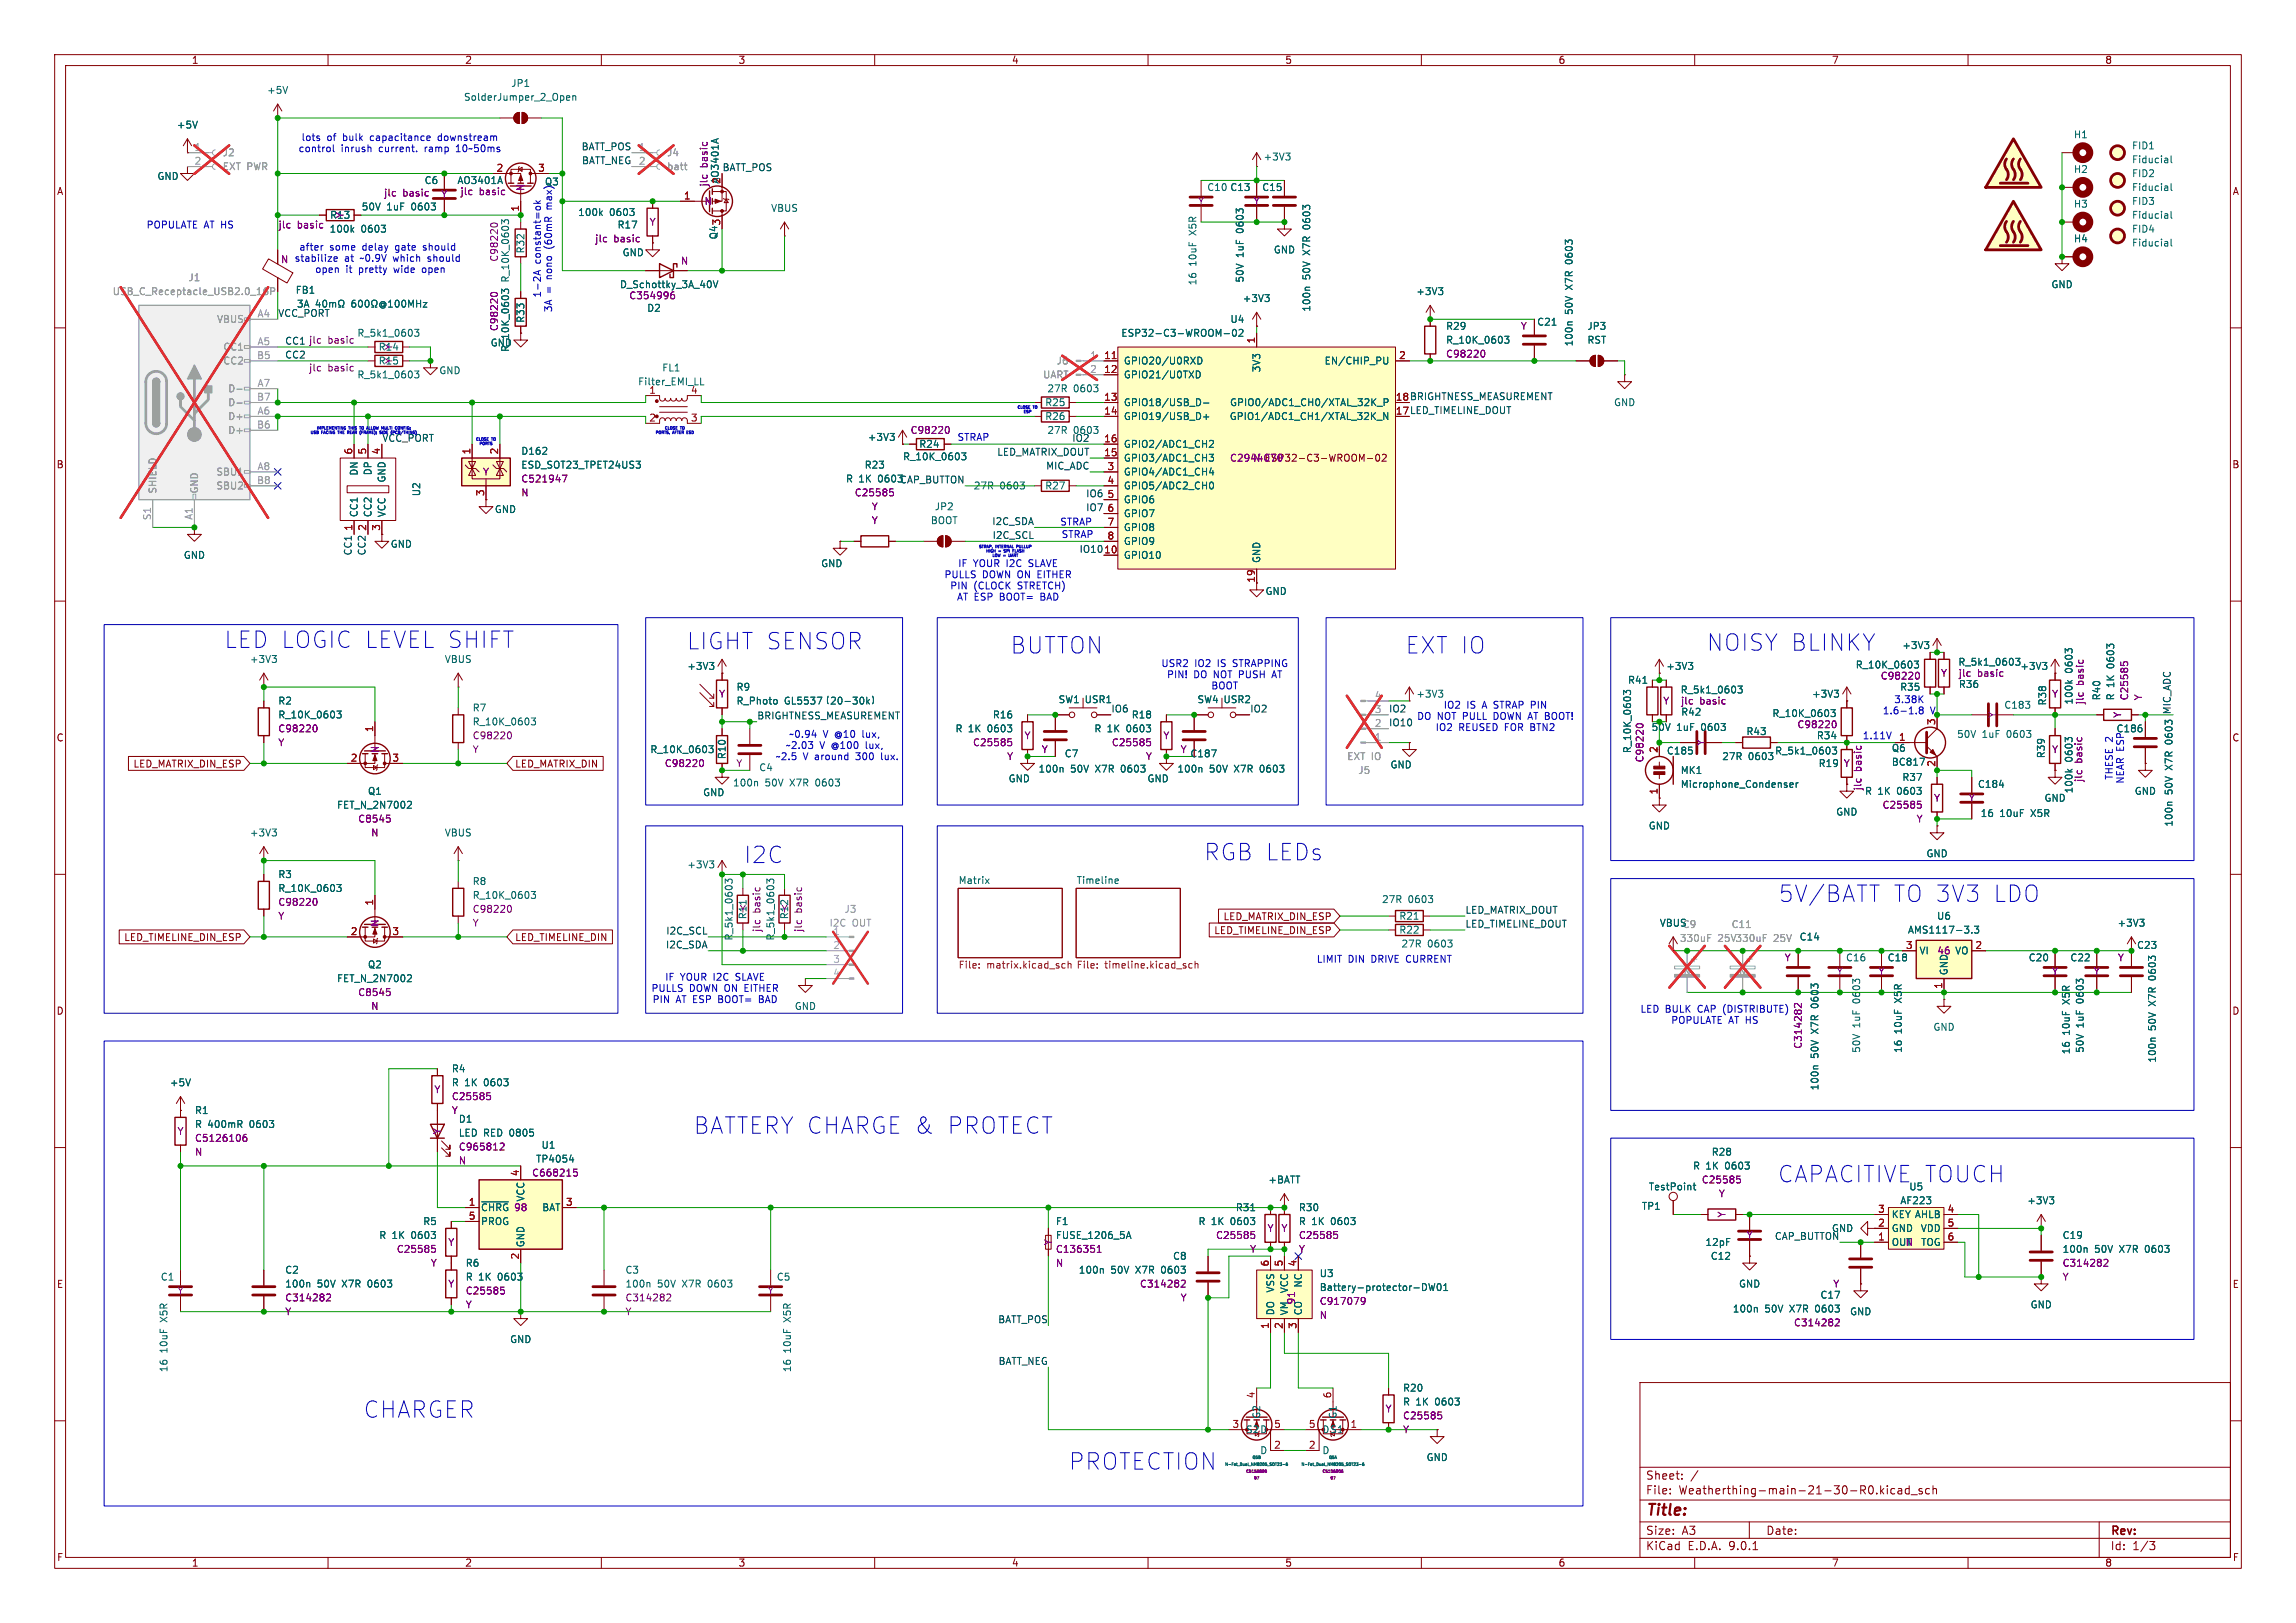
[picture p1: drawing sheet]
<svg xmlns="http://www.w3.org/2000/svg" width="420mm" height="297mm" viewBox="0 0 420 297" stroke-linecap="round" stroke-linejoin="round" font-family="sans-serif">
<defs><g id="words">
<g font-size="4.2" fill="#0000c2">
<text x="41.1" y="118.8">LED LOGIC LEVEL SHIFT</text>
<text x="125.7" y="119.1">LIGHT SENSOR</text>
<text x="184.9" y="119.8">BUTTON</text>
<text x="257.1" y="119.8">EXT IO</text>
<text x="312.2" y="119.3">NOISY BLINKY</text>
<text x="136.1" y="158.2">I2C</text>
<text x="220.3" y="157.7">RGB LEDs</text>
<text x="325.4" y="165.3">5V/BATT</text>
<text x="346.2" y="165.3">TO 3V3</text>
<text x="364.2" y="165.3">LDO</text>
<text x="126.9" y="207.7">BATTERY CHARGE &amp;</text>
<text x="172.9" y="207.7">PROTECT</text>
<text x="325.2" y="216.6">CAPACITIVE TOUCH</text>
<text x="66.5" y="259.7">CHARGER</text>
<text x="195.5" y="269.2">PROTECTION</text>
</g>
<text font-size="2.8" fill="#840000" x="301" y="277.9">Title:</text>
<g font-size="2.1" fill="#840000">
<text x="301" y="273.7">File:</text>
<text x="301" y="271">Sheet:</text>
<text x="307.1" y="273.7">Weatherthing-main-21-30-R0.kicad_sch</text>
<text x="301" y="281.1">Size:</text>
<text x="307.6" y="281.1">A3</text>
<text x="323" y="281.1">Date:</text>
<text x="386" y="281.3">Rev:</text>
<text x="301" y="283.9">KiCad</text>
<text x="308.7" y="283.9">E.D.A.</text>
<text x="316.3" y="283.9">9.0.1</text>
<text x="386" y="283.9">Id:</text>
<text x="390.1" y="283.9">1/3</text>
</g>
<g font-size="1.8" fill="#840000">
<text x="35" y="11.9">1</text>
<text x="85" y="11.9">2</text>
<text x="135" y="11.9">3</text>
<text x="185" y="11.9">4</text>
<text x="235" y="11.9">5</text>
<text x="285" y="11.9">6</text>
<text x="335" y="11.9">7</text>
<text x="385" y="11.9">8</text>
<text x="10.3" y="35.9">A</text>
<text x="131.7" y="33.7" transform="rotate(-90 131.7 33.7)">AO3401A</text>
<text x="408.3" y="35.9">A</text>
<text x="255.2" y="73.4">18 BRIGHTNESS_MEASUREMENT</text>
<text x="255.2" y="75.9">17 LED_TIMELINE_DOUT</text>
<text x="10.3" y="85.9">B</text>
<text x="408.2" y="85.9">B</text>
<text x="10.3" y="135.9">C</text>
<text x="408.2" y="135.9">C</text>
<text x="24.3" y="140.7">LED_MATRIX_DIN_ESP</text>
<text x="94.1" y="140.7">LED_MATRIX_DIN</text>
<text x="22.6" y="172.4">LED_TIMELINE_DIN_ESP</text>
<text x="94.1" y="172.4">LED_TIMELINE_DIN</text>
<text x="222" y="171.1">LED_TIMELINE_DIN_ESP</text>
<text x="223.7" y="168.6">LED_MATRIX_DIN_ESP</text>
<text x="10.3" y="185.9">D</text>
<text x="408.2" y="185.9">D</text>
<text x="343.5" y="224.5">2</text>
<text x="10.3" y="235.9">E</text>
<text x="408.3" y="235.9">E</text>
<text x="10.3" y="285.9">F</text>
<text x="35" y="286.9">1</text>
<text x="85" y="286.9">2</text>
<text x="135" y="286.9">3</text>
<text x="185" y="286.9">4</text>
<text x="235" y="286.9">5</text>
<text x="285" y="286.9">6</text>
<text x="335" y="286.9">7</text>
<text x="385" y="286.9">8</text>
<text x="408.3" y="285.9">F</text>
</g>
<g font-size="1.8" fill="#006464">
<text x="48.8" y="17.4">+5V</text>
<text x="93.4" y="16.1">JP1</text>
<text x="32.3" y="23.7">+5V</text>
<text x="84.8" y="18.6">SolderJumper_2_Open</text>
<text x="231" y="29.6">+3V3</text>
<text x="379.3" y="25.5">H1</text>
<text x="389.9" y="27.5">FID1</text>
<text x="28.7" y="33.1">GND</text>
<text x="77.6" y="33.9">C6</text>
<text x="83.6" y="33.9">AO3401A</text>
<text x="99.6" y="34.1">Q3</text>
<text x="220.7" y="35.2">C10 C13</text>
<text x="225" y="35.2">C13</text>
<text x="230.8" y="35.2">C15</text>
<text x="379.3" y="31.9">H2</text>
<text x="389.9" y="32.6">FID2</text>
<text x="389.9" y="35.2">Fiducial</text>
<text x="389.9" y="30.1">Fiducial</text>
<text x="60.3" y="40.2">R13</text>
<text x="66.1" y="38.7">50V</text>
<text x="70.7" y="38.7">1uF</text>
<text x="75.4" y="38.7">0603</text>
<text x="105.7" y="39.7">100k</text>
<text x="111.5" y="39.7">0603</text>
<text x="141" y="39">VBUS</text>
<text x="239.9" y="41.7" transform="rotate(-90 239.9 41.7)">0603</text>
<text x="379.3" y="38.2">H3</text>
<text x="389.9" y="37.7">FID3</text>
<text x="389.9" y="40.2">Fiducial</text>
<text x="60.2" y="42.8">100k</text>
<text x="66" y="42.8">0603</text>
<text x="96.1" y="46.5" transform="rotate(-90 96.1 46.5)">R32</text>
<text x="112.9" y="42">R17</text>
<text x="113.8" y="47.1">GND</text>
<text x="219" y="42.9" transform="rotate(-90 219 42.9)">X5R</text>
<text x="227.7" y="47.1" transform="rotate(-90 227.7 47.1)">1uF</text>
<text x="227.7" y="42.5" transform="rotate(-90 227.7 42.5)">0603</text>
<text x="232.9" y="46.6">GND</text>
<text x="239.9" y="46.5" transform="rotate(-90 239.9 46.5)">X7R</text>
<text x="379.3" y="44.6">H4</text>
<text x="389.9" y="42.8">FID4</text>
<text x="389.9" y="45.3">Fiducial</text>
<text x="54" y="53.9">FB1</text>
<text x="93.3" y="51.8" transform="rotate(-90 93.3 51.8)">R_10K_0603</text>
<text x="219" y="52.3" transform="rotate(-90 219 52.3)">16</text>
<text x="219" y="48.7" transform="rotate(-90 219 48.7)">10uF</text>
<text x="227.7" y="51.8" transform="rotate(-90 227.7 51.8)">50V</text>
<text x="239.9" y="51.2" transform="rotate(-90 239.9 51.2)">50V</text>
<text x="287.9" y="52.9" transform="rotate(-90 287.9 52.9)">X7R</text>
<text x="287.9" y="48" transform="rotate(-90 287.9 48)">0603</text>
<text x="375.2" y="52.9">GND</text>
<text x="50.8" y="58.1">VCC_PORT</text>
<text x="54.2" y="56.5">3A</text>
<text x="96.1" y="59.2" transform="rotate(-90 96.1 59.2)">R33</text>
<text x="118.3" y="57.3">D2</text>
<text x="225" y="59.3">U4</text>
<text x="227.2" y="55.5">+3V3</text>
<text x="239.9" y="57.1" transform="rotate(-90 239.9 57.1)">100n</text>
<text x="259" y="54.2">+3V3</text>
<text x="281.1" y="59.8">C21</text>
<text x="287.9" y="57.5" transform="rotate(-90 287.9 57.5)">50V</text>
<text x="65.3" y="61.8">R_5k1_0603</text>
<text x="69.2" y="64.4">R14</text>
<text x="89.7" y="63.6">GND</text>
<text x="93.3" y="64.5" transform="rotate(-90 93.3 64.5)">R_10K_0603</text>
<text x="205" y="61.8">ESP32-C3-WROOM-02</text>
<text x="264.4" y="60.6">R29</text>
<text x="264.4" y="63.1">R_10K_0603</text>
<text x="287.9" y="63.5" transform="rotate(-90 287.9 63.5)">100n</text>
<text x="290.3" y="60.6">JP3</text>
<text x="290.3" y="63.1">RST</text>
<text x="65.3" y="69.4">R_5k1_0603</text>
<text x="69.2" y="66.9">R15</text>
<text x="80.3" y="68.7">GND</text>
<text x="116.6" y="70.7">Filter_EMI_LL</text>
<text x="121" y="68.2">FL1</text>
<text x="191.5" y="72">27R</text>
<text x="196.4" y="72">0603</text>
<text x="205.5" y="66.9">GPIO20/U0RXD</text>
<text x="205.5" y="69.4">GPIO21/U0TXD</text>
<text x="230.7" y="68.2" transform="rotate(-90 230.7 68.2)">3V3</text>
<text x="242.2" y="66.9">EN/CHIP_PU</text>
<text x="118.7" y="72.1">1</text>
<text x="126.3" y="72.1">4</text>
<text x="191.1" y="74.5">R25</text>
<text x="191.1" y="77.1">R26</text>
<text x="205.5" y="74.5">GPIO18/USB_D-</text>
<text x="205.5" y="77.1">GPIO19/USB_D+</text>
<text x="224.8" y="77.1">GPIO1/ADC1_CH1/XTAL_32K_N</text>
<text x="224.9" y="74.5">GPIO0/ADC1_CH0/XTAL_32K_P</text>
<text x="295.1" y="74.5">GND</text>
<text x="95.3" y="83.4">D162</text>
<text x="158.6" y="80.9">+3V3</text>
<text x="168.1" y="82.1">R24</text>
<text x="191.5" y="79.6">27R</text>
<text x="196.4" y="79.6">0603</text>
<text x="205.5" y="82.1">GPIO2/ADC1_CH2</text>
<text x="65.6" y="87.1" transform="rotate(-90 65.6 87.1)">DN</text>
<text x="68.2" y="87.1" transform="rotate(-90 68.2 87.1)">DP</text>
<text x="70.7" y="88.4" transform="rotate(-90 70.7 88.4)">GND</text>
<text x="95.3" y="86">ESD_SOT23_TPET24US3</text>
<text x="154.7" y="88.5">R 1K</text>
<text x="158.1" y="86">R23</text>
<text x="160.7" y="88.5">0603</text>
<text x="165.1" y="84.4">R_10K_0603</text>
<text x="178" y="89.8">27R</text>
<text x="182.9" y="89.8">0603</text>
<text x="191.1" y="89.8">R27</text>
<text x="205.5" y="84.7">GPIO3/ADC1_CH3</text>
<text x="205.5" y="87.2">GPIO4/ADC1_CH4</text>
<text x="205.5" y="89.8">GPIO5/ADC2_CH0</text>
<text x="65.6" y="94.7" transform="rotate(-90 65.6 94.7)">CC1</text>
<text x="68.2" y="94.7" transform="rotate(-90 68.2 94.7)">CC2</text>
<text x="70.7" y="94.7" transform="rotate(-90 70.7 94.7)">VCC</text>
<text x="77.1" y="90.9" transform="rotate(-90 77.1 90.9)">U2</text>
<text x="90.4" y="94.1">GND</text>
<text x="170.9" y="93.6">JP2</text>
<text x="205.5" y="92.3">GPIO6</text>
<text x="205.5" y="94.8">GPIO7</text>
<text x="71.4" y="100.4">GND</text>
<text x="170.2" y="96.1">BOOT</text>
<text x="205.5" y="97.4">GPIO8</text>
<text x="205.5" y="99.9">GPIO9</text>
<text x="33.5" y="102.5">GND</text>
<text x="150.1" y="104">GND</text>
<text x="205.5" y="102.5">GPIO10</text>
<text x="230.7" y="103.1" transform="rotate(-90 230.7 103.1)">GND</text>
<text x="231.4" y="109.1">GND</text>
<text x="347.9" y="119">+3V3</text>
<text x="45.6" y="121.5">+3V3</text>
<text x="81.3" y="121.5">VBUS</text>
<text x="125.6" y="122.8">+3V3</text>
<text x="297.7" y="125.3">R41</text>
<text x="304.7" y="122.8">+3V3</text>
<text x="339.4" y="122.5">R_10K_0603</text>
<text x="358.1" y="122">R_5k1_0603</text>
<text x="369.5" y="122.8">+3V3</text>
<text x="386.9" y="122.2" transform="rotate(-90 386.9 122.2)">0603</text>
<text x="50.8" y="129.1">R2</text>
<text x="50.8" y="131.7">R_10K_0603</text>
<text x="86.4" y="130.4">R7</text>
<text x="134.6" y="126.6">R9</text>
<text x="134.6" y="129.1">R_Photo</text>
<text x="181.5" y="131.7">R16</text>
<text x="193.5" y="128.9">SW1 USR1</text>
<text x="206.9" y="131.7">R18</text>
<text x="218.9" y="128.9">SW4 USR2</text>
<text x="259" y="127.9">+3V3</text>
<text x="307.3" y="127.1">R_5k1_0603</text>
<text x="307.4" y="131.2">R42</text>
<text x="324.1" y="131.4">R_10K_0603</text>
<text x="331.4" y="127.9">+3V3</text>
<text x="347.5" y="126.6">R35</text>
<text x="358.2" y="126.1">R36</text>
<text x="366.5" y="129.9">C183</text>
<text x="374.5" y="129.2" transform="rotate(-90 374.5 129.2)">R38</text>
<text x="379.3" y="129" transform="rotate(-90 379.3 129)">100k</text>
<text x="384.4" y="128.3" transform="rotate(-90 384.4 128.3)">R40</text>
<text x="386.9" y="128.3" transform="rotate(-90 386.9 128.3)">R 1K</text>
<text x="86.4" y="132.9">R_10K_0603</text>
<text x="174.7" y="134.2">R 1K</text>
<text x="180.8" y="134.2">0603</text>
<text x="200.1" y="134.2">R 1K</text>
<text x="206.2" y="134.2">0603</text>
<text x="302" y="134">50V</text>
<text x="306.7" y="134">1uF</text>
<text x="311.3" y="134">0603</text>
<text x="319.4" y="134.7">R43</text>
<text x="332.2" y="135.5">R34</text>
<text x="346" y="137.8">Q6</text>
<text x="357.9" y="135.2">50V</text>
<text x="362.6" y="135.2">1uF</text>
<text x="367.2" y="135.2">0603</text>
<text x="387.1" y="134.2">C186</text>
<text x="397.6" y="135.9" transform="rotate(-90 397.6 135.9)">0603</text>
<text x="118.9" y="138">R_10K_0603</text>
<text x="132.9" y="139" transform="rotate(-90 132.9 139)">R10</text>
<text x="138.8" y="141.3">C4</text>
<text x="184.4" y="143.4">GND</text>
<text x="189.9" y="141.6">100n</text>
<text x="194.7" y="138.8">C7</text>
<text x="195.8" y="141.6">50V</text>
<text x="200.5" y="141.6">X7R</text>
<text x="205.4" y="141.6">0603</text>
<text x="209.8" y="143.4">GND</text>
<text x="215.3" y="141.6">100n</text>
<text x="217.6" y="138.8">C187</text>
<text x="221.2" y="141.6">50V</text>
<text x="225.9" y="141.6">X7R</text>
<text x="230.8" y="141.6">0603</text>
<text x="254.2" y="140.8">GND</text>
<text x="304.8" y="138.3">C185</text>
<text x="307.3" y="141.8">MK1</text>
<text x="314.9" y="139.3">27R</text>
<text x="319.8" y="139.3">0603</text>
<text x="324.6" y="138.3">R_5k1_0603</text>
<text x="332.6" y="140.6">R19</text>
<text x="346" y="140.3">BC817</text>
<text x="347.9" y="143.1">R37</text>
<text x="374.2" y="138.9" transform="rotate(-90 374.2 138.9)">R39</text>
<text x="397.6" y="140.7" transform="rotate(-90 397.6 140.7)">X7R</text>
<text x="61.6" y="148.2">FET_N_2N7002</text>
<text x="67.2" y="145.6">Q1</text>
<text x="128.5" y="145.9">GND</text>
<text x="134" y="144.1">100n</text>
<text x="139.9" y="144.1">50V</text>
<text x="144.6" y="144.1">X7R</text>
<text x="149.5" y="144.1">0603</text>
<text x="307.3" y="144.4">Microphone_Condenser</text>
<text x="335.8" y="149.5">GND</text>
<text x="341.1" y="145.6">R 1K</text>
<text x="347.1" y="145.6">0603</text>
<text x="361.7" y="144.4">C184</text>
<text x="362.2" y="149.7">16</text>
<text x="365.8" y="149.7">10uF</text>
<text x="371.6" y="149.7">X5R</text>
<text x="373.9" y="146.9">GND</text>
<text x="379.3" y="145.3" transform="rotate(-90 379.3 145.3)">100k</text>
<text x="390.4" y="145.6">GND</text>
<text x="397.6" y="145.4" transform="rotate(-90 397.6 145.4)">50V</text>
<text x="45.6" y="153.3">+3V3</text>
<text x="81.3" y="153.3">VBUS</text>
<text x="301.5" y="152">GND</text>
<text x="397.6" y="151.4" transform="rotate(-90 397.6 151.4)">100n</text>
<text x="50.8" y="160.9">R3</text>
<text x="125.6" y="159.1">+3V3</text>
<text x="175.3" y="161.8">Matrix</text>
<text x="196.8" y="161.8">Timeline</text>
<text x="352.3" y="157.1">GND</text>
<text x="50.8" y="163.4">R_10K_0603</text>
<text x="86.4" y="162.2">R8</text>
<text x="86.4" y="164.7">R_10K_0603</text>
<text x="252.7" y="165.5">27R</text>
<text x="257.6" y="165.5">0603</text>
<text x="134.2" y="172.2" transform="rotate(-90 134.2 172.2)">R_5k1_0603</text>
<text x="136.8" y="168.3" transform="rotate(-90 136.8 168.3)">R11</text>
<text x="139.3" y="170.6" transform="rotate(-90 139.3 170.6)">jlc</text>
<text x="141.8" y="172.2" transform="rotate(-90 141.8 172.2)">R_5k1_0603</text>
<text x="144.4" y="168.3" transform="rotate(-90 144.4 168.3)">R12</text>
<text x="255.9" y="168.5">R21</text>
<text x="255.9" y="171">R22</text>
<text x="256.3" y="173.6">27R</text>
<text x="261.1" y="173.6">0603</text>
<text x="303.5" y="169.8">VBUSC9</text>
<text x="329.1" y="172.3">C14</text>
<text x="348.9" y="171">AMS1117-3.3</text>
<text x="354.2" y="168.5">U6</text>
<text x="387.2" y="169.8">+3V3</text>
<text x="390.8" y="173.8">C23</text>
<text x="61.6" y="179.9">FET_N_2N7002</text>
<text x="67.2" y="177.4">Q2</text>
<text x="337.6" y="176.1">C16</text>
<text x="345.2" y="176.1">C18</text>
<text x="351" y="174.9">VI</text>
<text x="354.3" y="174.9">46</text>
<text x="356.5" y="178.6" transform="rotate(-90 356.5 178.6)">GND</text>
<text x="357.5" y="174.9">VO</text>
<text x="371" y="176.1">C20</text>
<text x="378.6" y="176.1">C22</text>
<text x="394.6" y="179.1" transform="rotate(-90 394.6 179.1)">0603</text>
<text x="145.3" y="185">GND</text>
<text x="332.8" y="184.1" transform="rotate(-90 332.8 184.1)">0603</text>
<text x="340.5" y="183.5" transform="rotate(-90 340.5 183.5)">0603</text>
<text x="348.1" y="183.4" transform="rotate(-90 348.1 183.4)">X5R</text>
<text x="378.8" y="183.6" transform="rotate(-90 378.8 183.6)">X5R</text>
<text x="381.4" y="183.5" transform="rotate(-90 381.4 183.5)">0603</text>
<text x="394.6" y="183.9" transform="rotate(-90 394.6 183.9)">X7R</text>
<text x="332.8" y="189" transform="rotate(-90 332.8 189)">X7R</text>
<text x="340.5" y="188.1" transform="rotate(-90 340.5 188.1)">1uF</text>
<text x="348.1" y="189.2" transform="rotate(-90 348.1 189.2)">10uF</text>
<text x="353.6" y="188.8">GND</text>
<text x="378.8" y="189.4" transform="rotate(-90 378.8 189.4)">10uF</text>
<text x="381.4" y="188.1" transform="rotate(-90 381.4 188.1)">1uF</text>
<text x="394.6" y="188.6" transform="rotate(-90 394.6 188.6)">50V</text>
<text x="82.6" y="196.4">R4</text>
<text x="332.8" y="193.7" transform="rotate(-90 332.8 193.7)">50V</text>
<text x="340.5" y="192.8" transform="rotate(-90 340.5 192.8)">50V</text>
<text x="348.1" y="192.8" transform="rotate(-90 348.1 192.8)">16</text>
<text x="378.8" y="193" transform="rotate(-90 378.8 193)">16</text>
<text x="381.4" y="192.8" transform="rotate(-90 381.4 192.8)">50V</text>
<text x="394.6" y="194.6" transform="rotate(-90 394.6 194.6)">100n</text>
<text x="31" y="199">+5V</text>
<text x="82.6" y="199">R 1K</text>
<text x="88.7" y="199">0603</text>
<text x="332.8" y="199.6" transform="rotate(-90 332.8 199.6)">100n</text>
<text x="35.6" y="204.1">R1</text>
<text x="35.6" y="206.6">R 400mR</text>
<text x="45.8" y="206.6">0603</text>
<text x="83.8" y="205.7">D1</text>
<text x="83.8" y="208.2">LED RED 0805</text>
<text x="98" y="213">TP4054</text>
<text x="99" y="210.4">U1</text>
<text x="309.6" y="214.2">R 1K</text>
<text x="313" y="211.7">R28</text>
<text x="315.7" y="214.2">0603</text>
<text x="87.9" y="221.8">~{CHRG}</text>
<text x="96.1" y="220" transform="rotate(-90 96.1 220)">VCC</text>
<text x="99.1" y="221.8">BAT</text>
<text x="226" y="221.8">R31</text>
<text x="231.9" y="216.8">+BATT</text>
<text x="237.5" y="221.8">R30</text>
<text x="300.2" y="221.6">TP1</text>
<text x="301.5" y="218">TestPoint</text>
<text x="347.5" y="220.6">AF223</text>
<text x="349.1" y="218">U5</text>
<text x="370.7" y="220.6">+3V3</text>
<text x="69.3" y="226.9">R 1K</text>
<text x="75.4" y="226.9">0603</text>
<text x="77.3" y="224.4">R5</text>
<text x="87.9" y="224.4">PROG</text>
<text x="193" y="224.4">F1</text>
<text x="193" y="226.9">FUSE_1206_5A</text>
<text x="219.1" y="224.4">R 1K</text>
<text x="225.2" y="224.4">0603</text>
<text x="237.5" y="224.4">R 1K</text>
<text x="243.6" y="224.4">0603</text>
<text x="335" y="225.7">GND</text>
<text x="345.9" y="225.7">GND</text>
<text x="345.9" y="223.1">KEY AHLB</text>
<text x="351.3" y="225.7">VDD</text>
<text x="377.2" y="226.9">C19</text>
<text x="52.1" y="233.3">C2</text>
<text x="85.1" y="232">R6</text>
<text x="96.1" y="228.3" transform="rotate(-90 96.1 228.3)">GND</text>
<text x="114.3" y="233.3">C3</text>
<text x="197.2" y="233.3">100n</text>
<text x="203.2" y="233.3">50V</text>
<text x="207.9" y="233.3">X7R</text>
<text x="212.7" y="233.3">0603</text>
<text x="214.5" y="230.7">C8</text>
<text x="241.3" y="233.9">U3</text>
<text x="311.9" y="228.2">12pF</text>
<text x="312.8" y="230.7">C12</text>
<text x="345.9" y="228.2">OUT</text>
<text x="348.5" y="228.2">N</text>
<text x="351.3" y="228.2">TOG</text>
<text x="377.2" y="229.5">100n</text>
<text x="383.1" y="229.5">50V</text>
<text x="387.8" y="229.5">X7R</text>
<text x="392.7" y="229.5">0603</text>
<text x="29.3" y="234.5">C1</text>
<text x="52.1" y="235.8">100n</text>
<text x="58" y="235.8">50V</text>
<text x="62.7" y="235.8">X7R</text>
<text x="67.6" y="235.8">0603</text>
<text x="85.1" y="234.5">R 1K</text>
<text x="91.2" y="234.5">0603</text>
<text x="114.3" y="235.8">100n</text>
<text x="120.3" y="235.8">50V</text>
<text x="124.9" y="235.8">X7R</text>
<text x="129.8" y="235.8">0603</text>
<text x="142" y="234.5">C5</text>
<text x="233.3" y="236.6" transform="rotate(-90 233.3 236.6)">VSS</text>
<text x="235.8" y="236.7" transform="rotate(-90 235.8 236.7)">VCC</text>
<text x="237.1" y="238.8" transform="rotate(-90 237.1 238.8)">91</text>
<text x="238.4" y="235.7" transform="rotate(-90 238.4 235.7)">NC</text>
<text x="318" y="235.8">GND</text>
<text x="332.9" y="237.8">C17</text>
<text x="371.3" y="239.6">GND</text>
<text x="30.8" y="241.8" transform="rotate(-90 30.8 241.8)">X5R</text>
<text x="93.2" y="246">GND</text>
<text x="144.9" y="241.8" transform="rotate(-90 144.9 241.8)">X5R</text>
<text x="233.3" y="240.8" transform="rotate(-90 233.3 240.8)">DO</text>
<text x="235.8" y="240.8" transform="rotate(-90 235.8 240.8)">VM</text>
<text x="238.4" y="240.8" transform="rotate(-90 238.4 240.8)">CO</text>
<text x="316.9" y="240.4">100n</text>
<text x="322.8" y="240.4">50V</text>
<text x="327.5" y="240.4">X7R</text>
<text x="332.4" y="240.4">0603</text>
<text x="338.3" y="240.9">GND</text>
<text x="30.8" y="251.2" transform="rotate(-90 30.8 251.2)">16</text>
<text x="30.8" y="247.6" transform="rotate(-90 30.8 247.6)">10uF</text>
<text x="144.9" y="251.2" transform="rotate(-90 144.9 251.2)">16</text>
<text x="144.9" y="247.6" transform="rotate(-90 144.9 247.6)">10uF</text>
<text x="256.5" y="257.4">R 1K</text>
<text x="256.5" y="254.9">R20</text>
<text x="262.6" y="257.4">0603</text>
<text x="227.8" y="262.5">S2 D</text>
<text x="230.7" y="259.7" transform="rotate(-90 230.7 259.7)">G2</text>
<text x="241.8" y="262.5">DS1</text>
<text x="244.7" y="259.7" transform="rotate(-90 244.7 259.7)">G1</text>
<text x="230.4" y="266.3">D</text>
<text x="241.8" y="266.3">D</text>
<text x="260.9" y="267.6">GND</text>
</g>
<g font-size="1.8" fill="#aaa">
<text x="35.5" y="27.7">1</text>
<text x="116.8" y="27.7">1</text>
<text x="35.5" y="30.2">2</text>
<text x="116.8" y="30.2">2</text>
<text x="47" y="58.2">A4</text>
<text x="46.9" y="65.8">B5</text>
<text x="47" y="63.2">A5</text>
<text x="199.3" y="65.8">1</text>
<text x="47" y="70.9">A7</text>
<text x="199.3" y="68.3">2</text>
<text x="46.9" y="73.4">B7</text>
<text x="47" y="75.9">A6</text>
<text x="46.9" y="78.5">B6</text>
<text x="46.9" y="88.6">B8</text>
<text x="47" y="86.1">A8</text>
<text x="27.7" y="95.3" transform="rotate(-90 27.7 95.3)">S1</text>
<text x="35.3" y="95.2" transform="rotate(-90 35.3 95.2)">A1</text>
<text x="251.4" y="130.6">3</text>
<text x="251.4" y="128">4</text>
<text x="251.4" y="135.6">1</text>
<text x="251.4" y="133.1">2</text>
<text x="152.3" y="173.7">2</text>
<text x="152.3" y="176.3">3</text>
<text x="152.3" y="178.8">4</text>
</g>
<g font-size="1.8" fill="#989898">
<text x="40.6" y="28.8">J2</text>
<text x="121.9" y="28.8">J4</text>
<text x="40.6" y="31.3">EXT PWR</text>
<text x="121.9" y="31.3">batt</text>
<text x="34.4" y="51.7">J1</text>
<text x="20.5" y="54.2">USB_C_Receptacle_USB2.0_16P</text>
<text x="39.6" y="59.3">VBUS</text>
<text x="40.8" y="64.4">CC1</text>
<text x="40.8" y="66.9">CC2</text>
<text x="41.7" y="72">D-</text>
<text x="190.7" y="69.4">UART</text>
<text x="193.2" y="66.9">J6</text>
<text x="41.7" y="74.5">D-</text>
<text x="41.7" y="77.1">D+</text>
<text x="41.7" y="79.6">D+</text>
<text x="39.5" y="87.2">SBU1</text>
<text x="39.5" y="89.8">SBU2</text>
<text x="28.8" y="90.4" transform="rotate(-90 28.8 90.4)">SHIELD</text>
<text x="36.4" y="90.4" transform="rotate(-90 36.4 90.4)">GND</text>
<text x="246.3" y="139.3">EXT IO</text>
<text x="248.4" y="141.8">J5</text>
<text x="154.4" y="167.2">J3</text>
<text x="151.6" y="169.8">I2C</text>
<text x="152.3" y="171.2">1</text>
<text x="155.9" y="169.8">OUT</text>
<text x="307.2" y="172.6">330uF</text>
<text x="314.2" y="172.6">25V330uF</text>
<text x="316.6" y="170">C11</text>
<text x="324.4" y="172.6">25V</text>
</g>
<g font-size="1.8" fill="#0000c2">
<text x="54.5" y="28.1">control</text>
<text x="55.1" y="26">lots</text>
<text x="59.8" y="26">of</text>
<text x="62.4" y="28.1">inrush</text>
<text x="62.8" y="26">bulk</text>
<text x="68" y="26">capacitance</text>
<text x="69.4" y="28.1">current.</text>
<text x="78" y="28.1">ramp</text>
<text x="80.6" y="26">downstream</text>
<text x="83.9" y="28.1">10~50ms</text>
<text x="101.2" y="37.8" transform="rotate(-90 101.2 37.8)">max)</text>
<text x="26.7" y="42">POPULATE AT HS</text>
<text x="54.6" y="46.1">after</text>
<text x="60.3" y="46.1">some</text>
<text x="66.4" y="46.1">delay</text>
<text x="72.6" y="46.1">gate</text>
<text x="77.9" y="46.1">should</text>
<text x="101.2" y="45.2" transform="rotate(-90 101.2 45.2)">(60mR</text>
<text x="51.3" y="48.4">N stabilize</text>
<text x="57.6" y="50.2">open</text>
<text x="63" y="48.1">at</text>
<text x="63.3" y="50.2">it</text>
<text x="65.8" y="50.2">pretty</text>
<text x="66.1" y="48.1">~0.9V</text>
<text x="72.3" y="48.1">which</text>
<text x="72.4" y="50.2">wide</text>
<text x="77.7" y="50.2">open</text>
<text x="78.7" y="48.1">should</text>
<text x="99.1" y="48.3" transform="rotate(-90 99.1 48.3)">constant=ok</text>
<text x="101.2" y="53.7" transform="rotate(-90 101.2 53.7)">=</text>
<text x="101.2" y="51" transform="rotate(-90 101.2 51)">nono</text>
<text x="99.1" y="54.6" transform="rotate(-90 99.1 54.6)">1-2A</text>
<text x="101.2" y="57.2" transform="rotate(-90 101.2 57.2)">3A</text>
<text x="69.8" y="80.9">VCC_PORT</text>
<text x="175" y="80.9">STRAP</text>
<text x="193.8" y="96.4">STRAP</text>
<text x="194.1" y="98.7">STRAP</text>
<text x="172.7" y="106">PULLS</text>
<text x="175.2" y="104">IF</text>
<text x="178" y="104">YOUR I2C</text>
<text x="179.7" y="106">DOWN ON EITHER</text>
<text x="188.5" y="104">SLAVE</text>
<text x="173.7" y="108.1">PIN</text>
<text x="175" y="110.1">AT ESP</text>
<text x="178.1" y="108.1">(CLOCK</text>
<text x="183" y="110.1">BOOT=</text>
<text x="186.3" y="108.1">STRETCH)</text>
<text x="190.6" y="110.1">BAD</text>
<text x="212.3" y="122.3">USR2</text>
<text x="213.4" y="124.3">PIN!</text>
<text x="218.4" y="124.3">DO NOT PUSH</text>
<text x="218.5" y="122.3">IO2</text>
<text x="222.9" y="122.3">IS</text>
<text x="225.8" y="122.3">STRAPPING</text>
<text x="233.2" y="124.3">AT</text>
<text x="221.5" y="126.4">BOOT</text>
<text x="259.1" y="131.9">DO NOT PULL</text>
<text x="264" y="129.9">IO2</text>
<text x="268.3" y="129.9">IS</text>
<text x="271.3" y="129.9">A STRAP PIN</text>
<text x="273.5" y="131.9">DOWN AT BOOT!</text>
<text x="344.3" y="130.9">1.6-1.8</text>
<text x="346.4" y="128.9">3.38K</text>
<text x="143.7" y="137.3">~2.03</text>
<text x="144.3" y="135.2">~0.94</text>
<text x="150" y="137.3">V @100</text>
<text x="150.6" y="135.2">V @10</text>
<text x="158.1" y="135.2">lux,</text>
<text x="158.7" y="137.3">lux,</text>
<text x="262.5" y="134">IO2</text>
<text x="266.8" y="134">REUSED FOR BTN2</text>
<text x="340.6" y="135.5">1.11V</text>
<text x="141.8" y="139.3">~2.5</text>
<text x="146.9" y="139.3">V around</text>
<text x="156.9" y="139.3">300</text>
<text x="161.7" y="139.3">lux.</text>
<text x="386.7" y="142.8" transform="rotate(-90 386.7 142.8)">THESE 2</text>
<text x="388.7" y="143.5" transform="rotate(-90 388.7 143.5)">NEAR ESP</text>
<text x="121.6" y="179.7">IF</text>
<text x="124.4" y="179.7">YOUR I2C</text>
<text x="134.9" y="179.7">SLAVE</text>
<text x="240.8" y="176.4">LIMIT</text>
<text x="246.6" y="176.4">DIN</text>
<text x="251" y="176.4">DRIVE CURRENT</text>
<text x="119.1" y="181.7">PULLS</text>
<text x="119.3" y="183.8">PIN</text>
<text x="123.7" y="183.8">AT ESP</text>
<text x="126.1" y="181.7">DOWN ON EITHER</text>
<text x="131.7" y="183.8">BOOT=</text>
<text x="139.3" y="183.8">BAD</text>
<text x="300" y="185.5">LED BULK</text>
<text x="310.7" y="185.5">CAP (DISTRIBUTE)</text>
<text x="305.6" y="187.6">POPULATE AT HS</text>
</g>
<g font-size="1.8" fill="#0f0f0f">
<text x="106.3" y="27.6">BATT_POS 1</text>
<text x="106.4" y="30.1">BATT_NEG 2</text>
<text x="132.1" y="31.4">BATT_POS</text>
<text x="52.1" y="63.2">CC1 jlc</text>
<text x="52.1" y="65.7">CC2</text>
<text x="182.3" y="83.5">LED_MATRIX_DOUT</text>
<text x="196" y="80.9">IO2</text>
<text x="160.7" y="88.5">0603CAP_BUTTON</text>
<text x="191.3" y="86">MIC_ADC</text>
<text x="198.6" y="93.6">IO7</text>
<text x="198.6" y="91.1">IO6</text>
<text x="64.4" y="101.7" transform="rotate(-90 64.4 101.7)">CC1</text>
<text x="67" y="101.7" transform="rotate(-90 67 101.7)">CC2</text>
<text x="181.4" y="96.2">I2C_SDA</text>
<text x="181.5" y="98.7">I2C_SCL</text>
<text x="197.4" y="101.3">IO10</text>
<text x="138.4" y="131.7">BRIGHTNESS_MEASUREMENT</text>
<text x="203.2" y="130.5">IO6</text>
<text x="228.6" y="130.5">IO2</text>
<text x="254" y="130.5">IO2</text>
<text x="397.2" y="130.8" transform="rotate(-90 397.2 130.8)">MIC_ADC</text>
<text x="254" y="133">IO10</text>
<text x="268" y="167.3">LED_MATRIX_DOUT</text>
<text x="121.7" y="173.6">I2C_SDA</text>
<text x="121.8" y="171.1">I2C_SCL</text>
<text x="268" y="169.8">LED_TIMELINE_DOUT</text>
<text x="324.6" y="227">CAP_BUTTON</text>
<text x="182.5" y="242.2">BATT_POS</text>
<text x="182.6" y="249.8">BATT_NEG</text>
</g>
<g font-size="1.8" fill="#840084">
<text x="84.1" y="35.9">jlc</text>
<text x="87.6" y="35.9">basic</text>
<text x="96.1" y="35.1" transform="rotate(-90 96.1 35.1)">N</text>
<text x="129.6" y="34.2" transform="rotate(-90 129.6 34.2)">jlc</text>
<text x="129.6" y="30.7" transform="rotate(-90 129.6 30.7)">basic</text>
<text x="63.1" y="40" transform="rotate(-90 63.1 40)">Y</text>
<text x="70.1" y="36.2">jlc</text>
<text x="73.7" y="36.2">basic</text>
<text x="80.6" y="36.4">Y</text>
<text x="118.7" y="41.5">Y</text>
<text x="128.8" y="37.7">N</text>
<text x="219.1" y="37.7">Y</text>
<text x="229.2" y="37.7">Y</text>
<text x="50.8" y="42">jlc</text>
<text x="54.4" y="42">basic</text>
<text x="91.3" y="48" transform="rotate(-90 91.3 48)">C98220</text>
<text x="108.8" y="44.6">jlc</text>
<text x="112.3" y="44.6">basic</text>
<text x="51.3" y="48.4">N</text>
<text x="113.3" y="52.9">D_Schottky_3A_40V</text>
<text x="124.5" y="48.6">N</text>
<text x="115" y="55">C354996</text>
<text x="60" y="63.1">basic</text>
<text x="72" y="64.1" transform="rotate(-90 72 64.1)">Y</text>
<text x="91.3" y="60.7" transform="rotate(-90 91.3 60.7)">C98220</text>
<text x="264.4" y="65.6">C98220</text>
<text x="278.1" y="60.6">Y</text>
<text x="56.4" y="68.2">jlc</text>
<text x="60" y="68.2">basic</text>
<text x="72" y="66.7" transform="rotate(-90 72 66.7)">Y</text>
<text x="166.5" y="79.6">C98220</text>
<text x="88.3" y="87.2">Y</text>
<text x="95.3" y="88.5">C521947</text>
<text x="224.9" y="84.7">C2944070</text>
<text x="229.1" y="84.7">N ESP32-C3-WROOM-02</text>
<text x="229.1" y="84.7">N</text>
<text x="95.3" y="91">N</text>
<text x="156.3" y="91">C25585</text>
<text x="159.4" y="93.6">Y</text>
<text x="159.4" y="96.1">Y</text>
<text x="343.9" y="124.6">C98220</text>
<text x="355" y="124.1">Y</text>
<text x="358.2" y="124.1">jlc</text>
<text x="361.7" y="124.1">basic</text>
<text x="379.3" y="123.2" transform="rotate(-90 379.3 123.2)">0603</text>
<text x="381.4" y="125.5" transform="rotate(-90 381.4 125.5)">basic</text>
<text x="131.4" y="127.9">Y</text>
<text x="304.2" y="129.1">Y</text>
<text x="307.4" y="129.1">jlc</text>
<text x="310.9" y="129.1">basic</text>
<text x="365.4" y="131.5" transform="rotate(-90 365.4 131.5)">Y</text>
<text x="375.3" y="127.9">Y</text>
<text x="381.4" y="129" transform="rotate(-90 381.4 129)">jlc</text>
<text x="388.2" y="131.5" transform="rotate(-90 388.2 131.5)">Y</text>
<text x="389.5" y="128.3" transform="rotate(-90 389.5 128.3)">C25585</text>
<text x="392" y="128.3" transform="rotate(-90 392 128.3)">Y</text>
<text x="50.8" y="134.2">C98220</text>
<text x="50.8" y="136.8">Y</text>
<text x="69.4" y="137.9" transform="rotate(-90 69.4 137.9)">N</text>
<text x="86.4" y="135.5">C98220</text>
<text x="177.9" y="136.8">C25585</text>
<text x="187.3" y="135.5">Y</text>
<text x="203.3" y="136.8">C25585</text>
<text x="212.7" y="135.5">Y</text>
<text x="298.6" y="137.9" transform="rotate(-90 298.6 137.9)">R_10K_0603</text>
<text x="312" y="136.5" transform="rotate(-90 312 136.5)">Y</text>
<text x="328.7" y="133.5">C98220</text>
<text x="86.4" y="138">Y</text>
<text x="121.5" y="140.6">C98220</text>
<text x="134.6" y="140.6">Y</text>
<text x="184.1" y="139.3">Y</text>
<text x="190.5" y="138">Y</text>
<text x="209.5" y="139.3">Y</text>
<text x="215.9" y="138">Y</text>
<text x="300.8" y="139.6" transform="rotate(-90 300.8 139.6)">C98220</text>
<text x="337.2" y="140.6">Y</text>
<text x="340.7" y="141.2" transform="rotate(-90 340.7 141.2)">basic</text>
<text x="375.3" y="138">Y</text>
<text x="379.3" y="139.5" transform="rotate(-90 379.3 139.5)">0603</text>
<text x="381.1" y="143.2" transform="rotate(-90 381.1 143.2)">jlc</text>
<text x="381.1" y="139.7" transform="rotate(-90 381.1 139.7)">basic</text>
<text x="340.7" y="144.7" transform="rotate(-90 340.7 144.7)">jlc</text>
<text x="344.3" y="148.2">C25585</text>
<text x="353.7" y="146.9">Y</text>
<text x="360" y="146.9">Y</text>
<text x="65.4" y="150.7">C8545</text>
<text x="67.8" y="153.3">N</text>
<text x="350.5" y="150.7">Y</text>
<text x="50.8" y="166">C98220</text>
<text x="86.4" y="167.2">C98220</text>
<text x="135.2" y="167.2">Y</text>
<text x="139.3" y="167.1" transform="rotate(-90 139.3 167.1)">basic</text>
<text x="142.9" y="167.2">Y</text>
<text x="146.9" y="167.1" transform="rotate(-90 146.9 167.1)">basic</text>
<text x="50.8" y="168.5">Y</text>
<text x="69.4" y="169.7" transform="rotate(-90 69.4 169.7)">N</text>
<text x="86.4" y="169.8">Y</text>
<text x="146.9" y="170.6" transform="rotate(-90 146.9 170.6)">jlc</text>
<text x="326.4" y="176.1">Y</text>
<text x="335.9" y="178.7">Y</text>
<text x="343.5" y="178.7">Y</text>
<text x="375.3" y="178.7">Y</text>
<text x="382.9" y="178.7">Y</text>
<text x="387.3" y="176.1">Y</text>
<text x="65.4" y="182.5">C8545</text>
<text x="67.8" y="185">N</text>
<text x="329.8" y="192" transform="rotate(-90 329.8 192)">C314282</text>
<text x="79.4" y="200.3">Y</text>
<text x="82.6" y="201.5">C25585</text>
<text x="32.4" y="207.9">Y</text>
<text x="35.6" y="209.1">C5126106</text>
<text x="80.9" y="207.7" transform="rotate(-90 80.9 207.7)">Y</text>
<text x="82.6" y="204.1">Y</text>
<text x="35.6" y="211.7">N</text>
<text x="83.8" y="213.3">N</text>
<text x="83.8" y="210.7">C965812</text>
<text x="97.2" y="215.5">C668215</text>
<text x="93.9" y="221.8">98</text>
<text x="311.2" y="216.8">C25585</text>
<text x="314.3" y="219.3">Y</text>
<text x="192.6" y="228" transform="rotate(-90 192.6 228)">Y</text>
<text x="222.3" y="226.9">C25585</text>
<text x="231.8" y="225.7">Y</text>
<text x="234.3" y="225.7">Y</text>
<text x="237.5" y="226.9">C25585</text>
<text x="315.8" y="222.9" transform="rotate(-90 315.8 222.9)">Y</text>
<text x="319.4" y="226.9">Y</text>
<text x="72.5" y="229.5">C25585</text>
<text x="78.7" y="232">Y</text>
<text x="81.9" y="228.2">Y</text>
<text x="193" y="232">N</text>
<text x="193" y="229.5">C136351</text>
<text x="228.6" y="229.5">Y</text>
<text x="237.5" y="229.5">Y</text>
<text x="377.2" y="232">C314282</text>
<text x="32.4" y="237.1">Y</text>
<text x="52.1" y="238.4">C314282</text>
<text x="81.9" y="235.8">Y</text>
<text x="85.1" y="237.1">C25585</text>
<text x="85.1" y="239.6">Y</text>
<text x="114.3" y="238.4">C314282</text>
<text x="140.3" y="237.1">Y</text>
<text x="208.4" y="235.8">C314282</text>
<text x="215.9" y="238.4">Y</text>
<text x="241.3" y="236.4">Battery-protector-DW01</text>
<text x="241.3" y="239">C917079</text>
<text x="335.2" y="235.8">Y</text>
<text x="377.2" y="234.5">Y</text>
<text x="52.1" y="240.9">Y</text>
<text x="114.3" y="240.9">Y</text>
<text x="241.3" y="241.5">N</text>
<text x="328.1" y="242.9">C314282</text>
<text x="253.4" y="258.7">Y</text>
<text x="256.5" y="259.9">C25585</text>
<text x="256.5" y="262.5">Y</text>
</g>
<g font-size="1.8" fill="#a90000">
<text x="90.7" y="31.5">2</text>
<text x="98.4" y="31.5">3</text>
<text x="131.8" y="33.7" transform="rotate(-90 131.8 33.7)">2</text>
<text x="95" y="38.8" transform="rotate(-90 95 38.8)">1</text>
<text x="125" y="36.6">1</text>
<text x="131.4" y="43.9" transform="rotate(-90 131.4 43.9)">Q43</text>
<text x="201.9" y="65.8">11</text>
<text x="229.6" y="62.9" transform="rotate(-90 229.6 62.9)">1</text>
<text x="255.8" y="65.8">2</text>
<text x="201.9" y="68.3">12</text>
<text x="126.3" y="77.2">3</text>
<text x="201.9" y="73.4">13</text>
<text x="201.9" y="75.9">14</text>
<text x="255.2" y="73.4">18</text>
<text x="255.2" y="75.9">17</text>
<text x="64.5" y="83.3" transform="rotate(-90 64.5 83.3)">6</text>
<text x="67.1" y="83.3" transform="rotate(-90 67.1 83.3)">5</text>
<text x="69.6" y="83.3" transform="rotate(-90 69.6 83.3)">4</text>
<text x="86.1" y="83.3" transform="rotate(-90 86.1 83.3)">1</text>
<text x="91.2" y="83.3" transform="rotate(-90 91.2 83.3)">2</text>
<text x="201.9" y="81">16</text>
<text x="201.9" y="83.6">15</text>
<text x="202.5" y="86.1">3</text>
<text x="202.5" y="88.6">4</text>
<text x="88.6" y="90.9" transform="rotate(-90 88.6 90.9)">3</text>
<text x="202.5" y="91.2">5</text>
<text x="202.5" y="93.7">6</text>
<text x="64.5" y="97.2" transform="rotate(-90 64.5 97.2)">1</text>
<text x="67.1" y="97.2" transform="rotate(-90 67.1 97.2)">2</text>
<text x="69.6" y="97.2" transform="rotate(-90 69.6 97.2)">3</text>
<text x="201.9" y="101.3">10</text>
<text x="202.5" y="96.3">7</text>
<text x="202.5" y="98.8">8</text>
<text x="229.6" y="106.7" transform="rotate(-90 229.6 106.7)">19</text>
<text x="68.3" y="134.1" transform="rotate(-90 68.3 134.1)">1</text>
<text x="303.3" y="137.9" transform="rotate(-90 303.3 137.9)">2</text>
<text x="347.3" y="135.6">1</text>
<text x="354.1" y="132.8" transform="rotate(-90 354.1 132.8)">3</text>
<text x="64.1" y="139.4">2</text>
<text x="71.7" y="139.4">3</text>
<text x="354.1" y="140.4" transform="rotate(-90 354.1 140.4)">2</text>
<text x="303.3" y="145.5" transform="rotate(-90 303.3 145.5)">1</text>
<text x="68.3" y="165.8" transform="rotate(-90 68.3 165.8)">1</text>
<text x="64.1" y="171.2">2</text>
<text x="71.7" y="171.2">3</text>
<text x="348.5" y="173.7">3</text>
<text x="361.2" y="173.7">2</text>
<text x="355.3" y="181" transform="rotate(-90 355.3 181)">1</text>
<text x="95" y="215.3" transform="rotate(-90 95 215.3)">4</text>
<text x="85.7" y="220.7">1</text>
<text x="103.4" y="220.7">3</text>
<text x="343.5" y="222">3</text>
<text x="356.2" y="222">4</text>
<text x="85.7" y="223.3">5</text>
<text x="343.5" y="227.1">1</text>
<text x="356.2" y="227.1">6</text>
<text x="356.2" y="224.5">5</text>
<text x="95" y="230.6" transform="rotate(-90 95 230.6)">2</text>
<text x="232.2" y="231.8" transform="rotate(-90 232.2 231.8)">6</text>
<text x="234.7" y="231.8" transform="rotate(-90 234.7 231.8)">5</text>
<text x="237.2" y="231.8" transform="rotate(-90 237.2 231.8)">4</text>
<text x="232.2" y="243.3" transform="rotate(-90 232.2 243.3)">1</text>
<text x="234.7" y="243.3" transform="rotate(-90 234.7 243.3)">2</text>
<text x="237.2" y="243.3" transform="rotate(-90 237.2 243.3)">3</text>
<text x="229.6" y="256" transform="rotate(-90 229.6 256)">4</text>
<text x="243.6" y="256" transform="rotate(-90 243.6 256)">6</text>
<text x="225.4" y="261.4">3</text>
<text x="233" y="261.4">5</text>
<text x="239.3" y="261.4">5</text>
<text x="246.9" y="261.4">1</text>
<text x="233" y="265.2">2</text>
<text x="239.3" y="265.2">2</text>
</g>
<g font-size="1.8" fill="#a1a1a1">
<text x="34.9" y="74.5">Y</text>
<text x="307.8" y="178.7">N</text>
<text x="318" y="178.7">N</text>
</g>
<g font-size="1.8" fill="#009600">
<text x="118.7" y="77.2">2</text>
<text x="353.1" y="130.9">V</text>
</g>
<g font-size="1.8" fill="#725600">
<text x="175.3" y="177.6">File:</text>
<text x="180.5" y="177.6">matrix.kicad_sch</text>
<text x="196.8" y="177.6">File:</text>
<text x="202.1" y="177.6">timeline.kicad_sch</text>
</g>
<g font-size=".7" fill="#0000c2">
<text x="186" y="75">CLOSE</text>
<text x="187.1" y="75.8">ESP</text>
<text x="189.1" y="75">TO</text>
<text x="56.6" y="79.6">USB</text>
<text x="57.8" y="78.8">IMPLEMENTING</text>
<text x="58.9" y="79.6">FACING</text>
<text x="62.2" y="79.6">THE</text>
<text x="63.9" y="78.8">THIS</text>
<text x="64.3" y="79.6">REAR</text>
<text x="66.2" y="78.8">TO</text>
<text x="67" y="79.6">(FRAME);</text>
<text x="67.9" y="78.8">ALLOW</text>
<text x="70.9" y="78.8">MULTI</text>
<text x="71" y="79.6">SIDE</text>
<text x="73.4" y="79.6">(PCB/THING)</text>
<text x="73.8" y="78.8">CONFIG:</text>
<text x="86.9" y="80.9">CLOSE</text>
<text x="87.5" y="81.7">PORTS</text>
<text x="90" y="80.9">TO</text>
<text x="119.8" y="79.6">PORTS,</text>
<text x="121.4" y="78.8">CLOSE</text>
<text x="123.1" y="79.6">AFTER</text>
<text x="124.5" y="78.8">TO</text>
<text x="126.1" y="79.6">ESD</text>
<text x="178.9" y="100.5">STRAP,</text>
<text x="180.2" y="101.3">HIGH</text>
<text x="182.2" y="100.5">INTERNAL</text>
<text x="182.7" y="101.3">=</text>
<text x="184.1" y="101.3">SPI</text>
<text x="186" y="101.3">FLASH</text>
<text x="186.4" y="100.5">PULLUP</text>
<text x="181.4" y="102.1">LOW</text>
<text x="183.6" y="102.1">=</text>
<text x="185" y="102.1">UART</text>
</g>
<g font-size=".7" fill="#006464">
<text x="224" y="268.4">N-Fet_Dual_NM8205_SOT23-6</text>
<text x="229" y="267.1">Q5B</text>
<text x="237.9" y="268.4">N-Fet_Dual_NM8205_SOT23-6</text>
<text x="243" y="267.1">Q5A</text>
</g>
<g font-size=".7" fill="#840084">
<text x="227.8" y="269.7">C5156806</text>
<text x="241.8" y="269.7">C5156806</text>
<text x="229.3" y="270.9">97</text>
<text x="243.2" y="270.9">97</text>
</g>
</g></defs>
<g fill="none" stroke="#840000" stroke-width=".18">
<path d="M10 10h400v277h-400zM12 12h396v273h-396zM50.8 19.1l-.8 1.2M50.8 19.1l.8 1.2M50.8 19.1v2.5M60 10v2M110 10v2M160 10v2M210 10v2M260 10v2M310 10v2M360 10v2"/>
<path d="M34.3 30.5v1.3h-1.3l1.3 1.2 1.3-1.2h-1.3M34.3 30.5h.1M34.3 27.9h.1M34.3 25.4l-.8 1.3M34.3 25.4l.8 1.3M34.3 25.4v2.5M50.8 21.6h.1M58.4 39.4h1.3M64.8 39.4h1.2M90.2 31.8h5v1.7M91.4 21.6h2.6M93.5 33.5v-2.5h3.5v2.5"/>
<path d="M94.3 20.9l.7-.3v2a1.02 1.02 0 0 1-.9-.6 1.02 1.02 0 0 1 .2-1.1zM94.9 31l.6-.4v.8zM95 30.5l-.1 .1v.8l-.2 .1M95.2 34v5.4M95.5 20.6a1.02 1.02 0 0 1 1 1 1.02 1.02 0 0 1-1 1zM96.5 21.6h2.6M97 31.8h3.3M49.1 47.4l4.5 2.5-1.1 1.9-4.5-2.6zM50.8 45.7v2.6M50.8 50.8v2.5M118.1 49.5h7.6M119.4 44.5v1.2h-1.3l1.3 1.3 1.2-1.3h-1.2"/>
<path d="M119.4 44.5h.1M10 60h2M408 60h2M10 110h2M229.9 106.7v1.3h-1.3l1.3 1.2 1.2-1.2h-1.2M408 110h2M188 138.4v1.3h1.2l-1.2 1.3-1.3-1.3h1.3M188 138.4h.1M188 130.8v1.3M188 137.2v1.2M193 135.6v2.8M195.6 129.5h5.1"/>
<path d="M195.6 130.8h-2.6v2.8M198.1 127.8v1.7M200.7 130.8h2.5M213.4 138.4v1.3h1.2l-1.2 1.3-1.3-1.3h1.3M213.4 138.4h.1M213.4 130.8v1.3M213.4 137.2v1.2M218.4 135.6v2.8M221 129.5h5.1M221 130.8h-2.6v2.8M223.5 127.8v1.7M226.1 130.8h2.5"/>
<path d="M10 160h2M408 160h2M175.3 162.6h19v12.7h-19zM196.8 162.6h19.1v12.7h-19.1zM254 167.6h1.3M254 170.2h1.3M260.3 167.6h1.3M260.3 170.2h1.3M389.9 174v2.8M389.9 178.8v2.8M10 210h2M234.9 218.4l-.7 1.3"/>
<path d="M234.9 218.4l.8 1.3M234.9 218.4v3.8M408 210h2M221 229.9v2.8M221 234.7v2.8M232.4 221v1.2M232.4 227.3v1.3M234.9 221h.1M234.9 227.3v1.3M95.2 240v1.3h1.3l-1.3 1.3-1.2-1.3h1.2M95.2 240h.1M300 253h108v32h-108z"/>
<path d="M10 260h2M300 278.5h108M300 274.5h108M300 268.5h108M305.5 273.2v.2M305.5 272.5v.1M307.7 270.5v.2M307.7 269.8v.1M310.6 269.1l-1.3 1.9M320 278.5v3M345.2 271.9v.1M345.2 272.4v1"/>
<path d="M346.6 272.5l-.4-.1-.3 .3v.4l.1 .2h.6M347.2 272.5h.6l.1 .9M347.9 272.7l-.5 .1a.29 .29 0 0 0-.2 .3 .29 .29 0 0 0 .2 .3l.5-.1M349.2 272.5l-.4-.1-.3 .3v.4l.2 .2h.5M349.2 271.9v1.5M349.6 273.5h1.1M351.6 272.5l-.4-.1-.2 .2 .1 .2 .5 .2v.3h-.6M352.9 272.5l-.4-.1-.3 .3v.4l.2 .2h.5M353.6 272.5l.2-.1 .4 .1v.9M353.6 271.9v1.5M384 278.5v6.5M408 260h2"/>
<path d="M60 285v2M110 285v2M160 285v2M210 285v2M260 285v2M300 281.5h108M310 285v2M320.7 283.6h.8M360 285v2M393.2 282.1h1l-.5 .6 .4 .1 .1 .5-.3 .3h-.5"/>
<circle cx="196.1" cy="130.8" r=".51"/>
<circle cx="200.2" cy="130.8" r=".51"/>
<circle cx="221.5" cy="130.8" r=".51"/>
<circle cx="225.6" cy="130.8" r=".51"/>
</g>
<g fill="none" stroke="#006464" stroke-width=".18">
<path d="M52.6 15.8l-.4 1.3M103.6 17.9l.6-.1v-.2l-.4-.1-.2 .2 .1 .6h.5M104.8 17.6l.2-.1 .3 .1v.8M104.8 17.5v.9M36.1 22.2l-.4 1.2M91.5 32.3l.4 1.3M58.1 54.9l-.3 .9h.8M58.4 55.4v.8M59.3 56.2a.72 .72 0 0 1 .2-1.3 .79 .79 0 0 1 0 1.3M60.3 55.4v.8M60.3 55.5l.4-.1 .2 .1M60.9 55.5l.1-.1h.3l.1 .8"/>
<path d="M60.9 55.5v.7M61.9 56.2h.3v-.2a.54 .54 0 0 1-.2-.8 .54 .54 0 0 1 .7-.2 .58 .58 0 0 1-.1 1v.2h.3M64.4 42l.3 .5M64.7 41.6l-.5 .5M65 54.9l-.4 .1a.86 .86 0 0 0 0 1.2l.4-.1 .1-.4-.3-.3-.3 .1-.1 .2M65.7 55.1l.2-.2a.68 .68 0 0 1 .4 .7 .68 .68 0 0 1-.4 .6l-.3-.5zM67 55l.1-.1a.68 .68 0 0 1 .4 .7 .68 .68 0 0 1-.4 .6 .84 .84 0 0 1-.1-1.2zM68 56.2h.3v-.2a.54 .54 0 0 1-.3-.8 .54 .54 0 0 1 .8-.2 .58 .58 0 0 1-.1 1v.2h.3M69.7 41.2h.8l-.4 .5M70.3 55.6a.31 .31 0 0 0-.5 0 .31 .31 0 0 0 0 .4 .31 .31 0 0 0 .5 0M70.3 55.5v.5M70.3 56h.1a.55 .55 0 0 0-.3-.8 .55 .55 0 0 0-.7 .6 .61 .61 0 0 0 .4 .5 .61 .61 0 0 0 .7-.1"/>
<path d="M70.5 41.8v.6M71.1 56.2h.7M71.1 55.3l.3-.4v1.3M72.5 55l.1-.1a.68 .68 0 0 1 .4 .7 .68 .68 0 0 1-.4 .6 .84 .84 0 0 1-.1-1.2zM73.6 55.1l.2-.2a.68 .68 0 0 1 .4 .7 .68 .68 0 0 1-.4 .6l-.3-.5zM74.8 56.2v-1.3l.4 .9 .4-.9v1.3M76.2 54.9v1.3M76.2 55.5h.7M76.9 54.9v1.3M77.4 55.4h.7l-.7 .8h.7M130.5 51.4l.4 1.2 .4-1.2M221.6 137.2h.9l-.6 1.3"/>
<path d="M194.3 140.4l.2 .2v.7M219.7 140.4l.2 .2v.7M180.3 160.8l.6 .9M180.9 160.8l-.6 .9M204 161.6h.5M204 160.9l.4-.1 .2 .3-.6 .2M258.7 168.2h.7M261.3 163.9h.8l-.5 .5M262 164.5v.6M264.8 172h.8l-.4 .5M265.6 172.6v.6M394.3 190h-.7l-.2 .2"/>
<path d="M201.6 232.1l.2 .2v.7M228.8 221.6h.7"/>
</g>
<path d="M179.1 177v.2M179.1 176.4v.1M194.8 176.4l-.3-.1-.3 .3 .1 .5h.5M195.4 176.4l.2-.1 .3 .1v.8M195.4 175.9v1.3M200.7 177v.2M200.7 176.4v.1M218.1 176.4l-.4-.1-.2 .3 .1 .5h.5M218.6 176.4l.2-.1 .3 .1v.8M218.6 175.9v1.3" fill="none" stroke="#725600" stroke-width=".18"/>
<path d="M191 135.4h4.1M191 133.9h4.1M216.4 135.4h4.1M216.4 133.9h4.1M387.9 177h4M387.9 178.6h4M218.9 232.9h4.1M218.9 234.4h4.1" fill="none" stroke="#840000" stroke-width=".51"/>
<g fill="none" stroke="#840000" stroke-width=".25">
<path d="M59.7 38.4h5.1v2h-5.1zM93 33.5h1M93.3 34h3.9M96.5 33.5h1M120.6 48.3l2.6 1.2-2.6 1.3zM123.8 48.9v-.6h-.6v2.5h-.6v-.6M186.9 132.1h2.1v5.1h-2.1zM212.3 132.1h2.1v5.1h-2.1zM255.3 166.6h5v2.1h-5zM255.3 169.2h5v2h-5zM231.4 222.2h2v5.1h-2zM233.9 222.2h2.1v5.1h-2.1z"/>
<circle cx="95.2" cy="32.6" r="2.79"/>
</g>
<path d="M122.9 53.9l-.2 .1M123.2 53.9l.2 .2-.1 .5-.1 .1-.5-.1M184.4 135.2h.6M184.5 135.7h.3l.3 .2-.2 .5-.4 .1M209.8 135.2h.6M209.9 135.7h.3l.3 .2-.2 .5-.4 .1M216.1 234.4l.5-.1 .2 .3-.8 .9h.8M228.9 225.4h.6M229 225.9h.3l.2 .2v.4l-.5 .1M244 225.4h.6M244.1 225.9h.3l.3 .2-.1 .4-.5 .1" fill="none" stroke="#840084" stroke-width=".18"/>
<path d="M34.3 27.9h4.6M34.3 30.5h4.6M39.4 27.4l-.4 .2-.1 .3 .1 .4 .4 .1M39.4 30l-.4 .1-.1 .4 .1 .3 .4 .2M249.8 135.9h4.2M249.8 133.4h4.2M249.8 130.8h4.2M249.8 128.3h4.2" fill="none" stroke="#a1a1a1" stroke-width=".18"/>
<path d="M35.6 26.6l6.3 5.2M41.9 26.6l-6.3 5.2M246.4 127.3l6.3 9.5M252.7 127.3l-6.3 9.5" fill="none" stroke="#e12e31" stroke-width=".46"/>
<g fill="#840000" stroke="#840000" stroke-width=".18">
<path d="M95.2 32l.4 1h-.7z"/>
<path d="M94.3 20.9l.7-.3v2a1.02 1.02 0 0 1-.9-.6 1.02 1.02 0 0 1 .2-1.1z"/>
<path d="M95.5 20.6a1.02 1.02 0 0 1 1 1 1.02 1.02 0 0 1-1 1z"/>
<circle cx="97" cy="31.7" r=".25"/>
<circle cx="93.5" cy="31.7" r=".25"/>
</g>
<g fill="#a1a1a1" stroke="#a1a1a1" stroke-width=".18">
<path d="M248.9 135.8h.9v.2h-.9z"/>
<path d="M248.9 133.2h.9v.3h-.9z"/>
<path d="M248.9 130.7h.9v.2h-.9z"/>
<path d="M248.9 128.1h.9v.3h-.9z"/>
</g>
<path d="M204.5 63.5h50.8v40.6h-50.8z" fill="#ffffc2"/>
<g fill="none" stroke="#840000" stroke-width=".18">
<path d="M81.3 31.8v2.7M81.3 36.6v2.8M95.2 40.6v1.3M95.2 47v1.3M261.6 58.4v1.3M201.9 66h2.6M201.9 68.6h2.6M201.9 73.7h2.6M201.9 76.2h2.6M204.5 63.5h50.8v40.6h-50.8zM229.9 61v2.5M255.3 66h2.5"/>
<path d="M261.6 64.8v1.2M201.9 81.3h2.6M201.9 83.8h2.6M201.9 86.4h2.6M201.9 88.9h2.6M201.9 91.4h2.6M201.9 94h2.6M201.9 96.5h2.6M201.9 99.1h2.6M250.1 83.9h1M251.8 83.3l.1-.2a.68 .68 0 0 1 .5 .7 .68 .68 0 0 1-.5 .6l-.3-.5zM252.9 83.3l.4-.2 .3 .4-.8 .9h.8"/>
<path d="M201.9 101.6h2.6M229.9 104.1v2.6M353.1 119.4v1.3M354.3 119.4h.1M354.3 116.8l.8 1.3M354.3 116.8l-.7 1.3M354.3 116.8v2.6M355.6 119.4v1.3M83.8 129.5v1.3M83.8 135.9v1.3M257.8 128.3h.1M257.8 135.9v1.3h1.3l-1.3 1.2-1.3-1.2h1.3"/>
<path d="M257.8 135.9h.1M257.8 125.7l-.8 1.3M257.8 125.7l.8 1.3M257.8 125.7v2.6M302.3 124.5v1.2M302.3 130.8v1.3M303.5 123.2h.1M303.5 120.7v2.5M303.5 135.9v2.5M303.5 139.4v.8M303.5 120.7l-.7 1.2M303.5 120.7l.8 1.2"/>
<path d="M307.3 135.9h2.8M312.2 135.9h2.8M346.7 135.9h5.7M352.4 136.5l1.9 1.9v2.6M353.1 125.7v1.3M354.3 130.8v2.6l-1.9 1.9M355.6 125.7v1.3M360.7 130.8h2.8M365.5 130.8h2.8M375.9 123.2h.1M375.9 120.7l.8 1.2M375.9 120.7l-.7 1.2"/>
<path d="M375.9 120.7v3.8M375.9 129.5v1.3M375.9 133.4v1.2M375.9 139.7v1.3M383.5 130.8h1.3M389.9 130.8h1.3M392.4 139.7v1.3h-1.2l1.2 1.2 1.3-1.2h-1.3M392.4 139.7h.1M392.4 132.1v2.8M392.4 136.9v2.8M303.5 146.1v1.2h1.3l-1.3 1.3-1.2-1.3h1.2M303.5 146.1h.1"/>
<path d="M303.5 141.7v.8M303.5 143.5v2.6M354.3 151.1v1.3h-1.2l1.2 1.3 1.3-1.3h-1.3M354.3 151.1h.1M354.3 142.2v1.3M354.3 148.6v1.3M360.7 142.2v2.8M360.7 147.1v2.8M375.9 141v1.2h-1.3l1.3 1.3 1.3-1.3h-1.3M375.9 141h.1M336.5 174v2.8M336.5 178.8v2.8"/>
<path d="M383.5 174v2.8M383.5 178.8v2.8M389.9 174h.1M389.9 171.5l.8 1.2M389.9 171.5l-.8 1.2M389.9 171.5v2.5M340.4 227.3v2.8M340.4 232.2v2.7M373.4 224.8h.1M373.4 233.7v1.2h1.2l-1.2 1.3-1.3-1.3h1.3M373.4 233.7h.1M373.4 222.2v2.6"/>
<path d="M373.4 226.1v2.8M373.4 230.9v2.8M373.4 222.2l-.8 1.3M373.4 222.2l.7 1.3"/>
</g>
<g fill="none" stroke="#006464" stroke-width=".18">
<path d="M93 40.9v-.4l-.1-.2h-.5l-.2 .3-.4-.4v.8M218.8 67.9a.64 .64 0 0 1 .8 .6 .64 .64 0 0 1-.8 .7zM219.1 65.3a.64 .64 0 0 1 .8 .7 .64 .64 0 0 1-.8 .6zM219.4 73l.2 .5-.2 .7M220.2 73.8h.9M220.2 76.3h.9M220.6 75.8v1M223.9 61.1h1M225.6 60.4l.1-.1a.68 .68 0 0 1 .5 .6 .68 .68 0 0 1-.5 .6l-.3-.4zM226.6 60.4l.5-.1 .3 .3-.8 .9h.8M251.9 76.9h.9M251.9 74.4h1"/>
<path d="M253.2 73.6h.6l.1-.2v-.3l-.7-.1v1.2M253.9 65.3l-.1 1.2-.2 .1h-.4M253.9 75.5v1.3l-.8-1.3v1.3M275.2 61.5h.8l-.4 .5 .4 .1v.6l-.2 .1-.5-.1M221.2 83.1h.8l-.4 .5 .3 .1v.6l-.2 .1-.5-.1M221.2 80.7l.5-.1 .3 .4-.8 .9h.8M221.4 88.3l.2-.1a.68 .68 0 0 1 .4 .6 .68 .68 0 0 1-.4 .7l-.4-.5zM221.6 85.6l-.4 .9h.8M221.9 86.1v.8M352 117.4h.8l-.4 .5M352.6 117.9l.2 .2v.3l-.2 .3M378.3 119.1l-.5-.4v.8"/>
<path d="M378.4 118.8h.5M97.2 131.4h.8l-.5 .5 .4 .1v.5l-.2 .2-.5-.1M263.1 126.3h.8l-.4 .5M263.7 126.8l.2 .2v.3l-.2 .3M298.2 127.1l.1-.5-.2-.2h-.5l-.1 .4-.5-.5v.8M300.5 125h.7M308.9 121.2h.7l-.4 .5M309.4 121.7l.2 .3v.3l-.2 .2M350.2 121h.7l-.4 .5 .4 .1v.5l-.2 .1h-.5M351.2 138.8h.8l-.5 1.2M368.7 120.5h.8l-.4 .5M368.7 121.6l.5 .1"/>
<path d="M373.6 121.2h.8l-.4 .5M374.2 121.7l.2 .3v.3l-.2 .2M378.2 124.5l.5 .5M378.3 135.4l-.5-.4v.8M378.4 135h.5M379 124.5l-.4 .4M326.7 143.7l.2 .1-.2 .3M326.7 143.2l.2 .1M327.4 143.7l.6-.2v-.2l-.4-.1-.2 .2 .1 .6h.5M328.6 143.2v.9M328.9 143.2l-.3 .3M365.7 143.7h.8"/>
<path d="M378.2 140.8l.5 .5M379 140.8l-.4 .3M397.3 146.8h-.6l-.2 .2M391.4 168.2h.8l-.4 .5M391.9 168.7l.3 .2v.3l-.3 .3M374.9 219h.8l-.4 .5M375.4 219.5l.3 .2v.3l-.3 .3M321.3 239.3l.2 .1v.7M381.6 228.3l.2 .2v.7"/>
</g>
<path d="M203.4 65.6h.8" fill="none" stroke="#a90000" stroke-width=".18"/>
<g fill="none" stroke="#840000" stroke-width=".51">
<path d="M79.2 34.8h4.1M79.2 36.3h4.1M310.4 133.9v4M311.9 133.9v4M352.4 134v3.8M363.7 128.8v4M365.3 128.8v4M390.4 135.1h4.1M390.4 136.7h4.1M358.6 145.3h4.1M358.6 146.8h4.1M334.5 177h4.1"/>
<path d="M334.5 178.6h4.1M381.5 177h4.1M381.5 178.6h4.1M338.3 230.4h4.1M338.3 231.9h4.1M371.3 229.1h4.1M371.3 230.6h4.1"/>
</g>
<g fill="none" stroke="#840000" stroke-width=".25">
<path d="M94.2 41.9h2.1v5.1h-2.1zM260.6 59.7h2v5.1h-2zM82.8 130.8h2v5.1h-2zM301.2 125.7h2.1v5.1h-2.1zM306.1 138.4v5.1M352 120.7h2.1v5h-2.1zM354.6 120.7h2v5h-2zM374.9 124.5h2v5h-2zM374.9 134.6h2v5.1h-2zM384.8 129.8h5.1v2h-5.1zM353.3 143.5h2v5.1h-2z"/>
<circle cx="353.1" cy="135.9" r="2.82"/>
<circle cx="303.5" cy="141" r="2.54"/>
</g>
<path d="M89.8 41.4l-.1-.2a.68 .68 0 0 1 .7-.4 .68 .68 0 0 1 .6 .4l-.1 .2M271.1 64.1h.1a.68 .68 0 0 1 .4 .6 .68 .68 0 0 1-.4 .6h-.1M93 134l.1-.1a.68 .68 0 0 1 .5 .7 .68 .68 0 0 1-.5 .6l-.1-.1M299.3 132.6a.75 .75 0 0 1 1.3 .3l-.1 .1M350.6 123.1l.1-.1a.68 .68 0 0 1 .4 .6 .68 .68 0 0 1-.4 .7l-.1-.1M387.9 121.1v.6M388.4 121.6v-.3l.3-.2h.4l.1 .5M350.8 146.6h.6M350.9 147.1h.3l.2 .3v.4l-.5 .1M384.9 230.6l.4-.2 .3 .4-.8 .9h.8M335.7 241.5l.5-.1 .3 .3-.8 .9h.8" fill="none" stroke="#840084" stroke-width=".18"/>
<g fill="#840000" stroke="#840000" stroke-width=".18">
<path d="M353.1 137.7l.5-.5 .5 1z"/>
<path d="M302.5 140.2h2v.5h-2z"/>
<path d="M302.5 141.2h2v.5h-2z"/>
</g>
<path d="M350.5 172.1h10.2v7h-10.2z" fill="#ffffc2"/>
<path d="M350.5 172.1h10.2v7h-10.2zM312.4 221.2h5.1v2.1h-5.1z" fill="none" stroke="#840000" stroke-width=".25"/>
<g fill="none" stroke="#840000" stroke-width=".18">
<path d="M229.9 59.7h.1M229.9 57.2l.7 1.2M229.9 57.2l-.8 1.2M229.9 57.2v2.5M234.9 40.6v1.3h1.3l-1.3 1.3-1.2-1.3h1.2M234.9 40.6h.1M328.9 174v2.8M328.9 178.8v2.8M348 174h2.5M355.6 179.1v2.5M360.7 174h2.5M375.9 174v2.8"/>
<path d="M375.9 178.8v2.8M306.1 219.7v2.5M311.1 222.2h1.3M317.5 222.2h1.3M320 222.2v2.8M320 227.1v2.8"/>
<circle cx="306.1" cy="218.9" r=".76"/>
</g>
<path d="M231.4 53.9h.8l-.5 .5M231.9 54.4l.3 .2v.3l-.3 .3M360.7 170.6v.2M361.2 169.5h.7l-.4 .5 .4 .1v.5l-.2 .2-.5-.2M332.6 195.1h-.7l-.2 .1M309.7 216.9h.5M309.9 216.5v1.1l.3 .1" fill="none" stroke="#006464" stroke-width=".18"/>
<path d="M326.9 177h4.1M326.9 178.6h4.1M373.9 177h4.1M373.9 178.6h4.1M318 226.8h4.1M318 225.3h4.1" fill="none" stroke="#840000" stroke-width=".51"/>
<path d="M306.3 176.8h4.6v.5h-4.6zM308.6 174v2.8M308.6 178.8v2.8M309.4 175.5h1M309.9 175v1M316.5 176.8h4.6v.5h-4.6zM318.8 174v2.8M318.8 178.8v2.8M319.5 175.5h1M320 175v1" fill="none" stroke="#a1a1a1" stroke-width=".18"/>
<g fill="#a1a1a1" stroke="#a1a1a1" stroke-width=".18">
<path d="M306.3 178.3h4.6v.5h-4.6z"/>
<path d="M316.5 178.3h4.6v.5h-4.6z"/>
</g>
<path d="M312.4 171.6h.4M312.4 171h.6M319.5 169.7h.7M322.5 171.6h.5M322.5 171h.6" fill="none" stroke="#989898" stroke-width=".18"/>
<path d="M305.4 173.1l6.4 7.6M311.8 173.1l-6.4 7.6M315.5 173.1l6.5 7.6M322 173.1l-6.5 7.6" fill="none" stroke="#e12e31" stroke-width=".46"/>
<path d="M329.5 183.6v.8l-.9-.8-.4 .3 .2 .5M317.7 215.2h.6M317.8 215.7h.3l.3 .2-.1 .5-.5 .1" fill="none" stroke="#840084" stroke-width=".18"/>
<path d="M345.4 221h10.2v7.6h-10.2z" fill="#ffffc2"/>
<g fill="none" stroke="#840000" stroke-width=".18">
<path d="M219.7 33v2.8M219.7 37.8v2.8M234.9 33v2.8M234.9 37.8v2.8M377.2 27.9h2.5M261.6 58.4h.1M261.6 55.9l.8 1.3M261.6 55.9l-.7 1.3M261.6 55.9v2.5M377.2 40.6h2.5M189.2 73.7h1.3M189.2 76.2h1.3"/>
<path d="M195.6 73.7h1.2M195.6 76.2h1.2M344.2 174v2.8M344.2 178.8v2.8M355.6 182.9v1.3h1.3l-1.3 1.2-1.3-1.2h1.3M355.6 182.9h.1M320 229.9v1.2h1.3l-1.3 1.3-1.2-1.3h1.2M320 229.9h.1M340.4 234.9v1.3h1.2l-1.2 1.3-1.3-1.3h1.3M340.4 234.9h.1M341.6 224.8v-1.3l-1.2 1.3 1.2 1.3v-1.3h3.8M342.9 227.3h2.5"/>
<path d="M342.9 222.2h2.5M345.4 221h10.2v7.6h-10.2zM355.6 227.3h2.5M355.6 224.8h2.5M355.6 222.2h2.5"/>
</g>
<path d="M217.7 36.1h4M217.7 37.6h4M232.9 36.1h4.1M232.9 37.6h4.1M342.1 177h4.1M342.1 178.6h4.1" fill="none" stroke="#840000" stroke-width=".51"/>
<path d="M239.6 52.6h-.7l-.2 .1M263.1 52.6h.8l-.4 .5M263.7 53.1l.2 .3v.3l-.2 .2M200.1 70.4h.7l-.4 .5M200.1 78h.7l-.4 .5M200.8 71v.6M200.8 78.7v.5" fill="none" stroke="#006464" stroke-width=".18"/>
<g fill="none" stroke="#840000" stroke-width="1.3">
<circle cx="381" cy="27.9" r="1.27"/>
<circle cx="381" cy="40.6" r="1.27"/>
</g>
<path d="M190.5 72.6h5.1v2.1h-5.1zM190.5 75.2h5.1v2h-5.1z" fill="none" stroke="#840000" stroke-width=".25"/>
<g fill="#a1a1a1" stroke="#a1a1a1" stroke-width=".18">
<path d="M196.8 65.9h.9v.3h-.9z"/>
<path d="M196.8 68.5h.9v.2h-.9z"/>
</g>
<path d="M197.7 66h4.2M197.7 68.6h4.2" fill="none" stroke="#a1a1a1" stroke-width=".18"/>
<path d="M194.3 65.1l6.4 4.4M200.7 65.1l-6.4 4.4" fill="none" stroke="#e12e31" stroke-width=".46"/>
<path d="M368.3 25.4l5.1 8.9h-10.2z" fill="#ffffc2"/>
<path d="M365.9 33.5h5.1M367 29.1a1.77 1.77 0 0 0 .2 2.3l.1 .8-.3 .7M368.3 25.4l5.1 8.9h-10.2zM368.3 29.1a1.77 1.77 0 0 0 .2 2.3l.1 .8-.3 .7M369.6 29.1a1.77 1.77 0 0 0 .2 2.3l.1 .8-.3 .7" fill="none" stroke="#840000" stroke-width=".51"/>
<path d="M368.3 36.8l5.1 8.9h-10.2z" fill="#ffffc2"/>
<g fill="none" stroke="#840000" stroke-width=".51">
<path d="M227.8 36.1h4.1M227.8 37.6h4.1M368.3 36.8l5.1 8.9h-10.2zM365.9 45h5.1M367 40.5a1.77 1.77 0 0 0 .2 2.3l.1 .8-.3 .7M368.3 40.5a1.77 1.77 0 0 0 .2 2.3l.1 .8-.3 .7M369.6 40.5a1.77 1.77 0 0 0 .2 2.3l.1 .8-.3 .7M278.6 61.5h4.1M278.6 63h4.1"/>
<circle cx="387.4" cy="38.1" r="1.27"/>
<circle cx="387.4" cy="33" r="1.27"/>
<circle cx="387.4" cy="43.2" r="1.27"/>
</g>
<g fill="none" stroke="#840000" stroke-width="1.3">
<circle cx="381" cy="34.3" r="1.27"/>
<circle cx="381" cy="47" r="1.27"/>
</g>
<g fill="none" stroke="#840000" stroke-width=".18">
<path d="M229.9 30.5h.1M229.9 27.9v2.6M229.9 33v2.8M229.9 37.8v2.8M229.9 27.9l.7 1.3M229.9 27.9l-.8 1.3M377.2 34.3h2.5M143.5 43.2h.1M143.5 40.6l-.8 1.3M143.5 40.6l.8 1.3M143.5 40.6v2.6M280.7 58.4v2.8"/>
<path d="M377.2 47v1.3h1.3l-1.3 1.2-1.3-1.2h1.3M377.2 47h.1M377.2 47h2.5M165.1 78.7l.8 1.3M165.1 78.7l-.8 1.3M165.1 78.7v2.6M280.7 63.2v2.8M288.3 66h2.5M291.1 65.3l.7-.3v2.1a1.02 1.02 0 0 1-.9-.7 1.02 1.02 0 0 1 .2-1.1zM292.4 65a1.02 1.02 0 0 1 1 1 1.02 1.02 0 0 1-1 1.1zM293.4 66h2.5M297.2 68.6v1.3h1.2l-1.2 1.2-1.3-1.2h1.3"/>
<path d="M297.2 68.6h.1M35.6 96.5v1.3h1.2l-1.2 1.3-1.3-1.3h1.3M35.6 96.5h.1M153.7 99.1v1.2h1.2l-1.2 1.3-1.3-1.3h1.3M153.7 99.1h.1M156.2 99.1h1.3M162.6 99.1h1.2M165.1 81.3h.1M166.4 81.3h1.2M168.9 99.1h2.5M171.7 98.3l.8-.3v2.1a1.02 1.02 0 0 1-1-.7 1.02 1.02 0 0 1 .2-1.1zM172.7 81.3h1.3"/>
<path d="M173 98a1.02 1.02 0 0 1 1 1.1 1.02 1.02 0 0 1-1 1zM174 99.1h2.5M189.2 88.9h1.3M195.6 88.9h1.2M304.8 124.5v1.2M304.8 130.8v1.3M317.5 135.9h1.3M323.8 135.9h1.3M337.8 128.3h.1M337.8 125.7l.8 1.3M337.8 125.7l-.7 1.3M337.8 125.7v3.8"/>
<path d="M337.8 134.6v2.6M337.8 143.5v1.3h-1.3l1.3 1.3 1.3-1.3h-1.3M337.8 143.5h.1M337.8 142.2v1.3M306.1 174h.1M306.1 171.5l-.8 1.2M306.1 171.5l.7 1.2M306.1 171.5v2.5"/>
</g>
<path d="M157.5 98h5.1v2.1h-5.1zM167.6 80.3h5.1v2h-5.1zM190.5 87.9h5.1v2h-5.1zM303.8 125.7h2v5.1h-2zM318.8 134.9h5v2h-5zM336.8 137.2h2v5h-2zM336.8 129.5h2v5.1h-2z" fill="none" stroke="#840000" stroke-width=".25"/>
<g fill="none" stroke="#006464" stroke-width=".18">
<path d="M235.2 28h.8l-.4 .5M235.7 28.5l.3 .2v.3l-.3 .3M396.5 34.1v.8M396.5 39.2v.7M396.5 39.9h-.1M396.5 39.4l-.1 .1M396.5 34.8l-.1 .1M396.5 34.3l-.1 .1M397.1 38.7v1.1l.2 .1M397.1 33.6v1.1l.2 .2M283.9 59.5h.7M287.6 58.9h-.7l-.1 .2"/>
<path d="M396.5 44.2v.8M396.5 45h-.1M396.5 44.5h-.1M397.1 43.8v1l.2 .2M162.8 79.3h.8l-.4 .5M163.3 79.8l.3 .2v.3l-.3 .3M175.9 82.9h.8l-.4 .5 .3 .1v.5l-.2 .1h-.4M186.6 88.2h.8l-.4 .5M187.3 88.8v.6M317.9 125.5h.8l-.4 .5 .3 .2v.5l-.2 .1-.5-.1M323.5 137.7h.8l-.4 .5M334.9 129.9h.8l-.4 .4 .3 .2v.5l-.1 .1h-.5"/>
<path d="M335.2 136.7h.8l-.5 .5 .4 .1v.6l-.2 .1-.5-.1M335.5 126.3h.8l-.4 .5M336.1 126.8l.2 .2v.3l-.2 .3"/>
</g>
<path d="M173.1 78.1l.1-.1a.68 .68 0 0 1 .5 .7 .68 .68 0 0 1-.5 .6h-.1M162.8 89.5h.6M162.9 90h.3l.2 .2v.4l-.5 .1M335.3 132l.1-.1a.68 .68 0 0 1 .5 .6 .68 .68 0 0 1-.5 .7l-.1-.1" fill="none" stroke="#840084" stroke-width=".18"/>
<g fill="#840000" stroke="#840000" stroke-width=".18">
<path d="M291.1 65.3l.7-.3v2.1a1.02 1.02 0 0 1-.9-.7 1.02 1.02 0 0 1 .2-1.1z"/>
<path d="M292.4 65a1.02 1.02 0 0 1 1 1 1.02 1.02 0 0 1-1 1.1z"/>
<path d="M171.7 98.3l.8-.3v2.1a1.02 1.02 0 0 1-1-.7 1.02 1.02 0 0 1 .2-1.1z"/>
<path d="M173 98a1.02 1.02 0 0 1 1 1.1 1.02 1.02 0 0 1-1 1z"/>
</g>
<g fill="#ffffc2" stroke="#ffffc2" stroke-width=".18">
<circle cx="387.4" cy="38.1" r="1.27"/>
<circle cx="387.4" cy="43.2" r="1.27"/>
<circle cx="387.4" cy="33" r="1.27"/>
</g>
<path d="M25.4 55.9h20.3v35.5h-20.3z" fill="#f0f0f0"/>
<g fill="none" stroke="#a1a1a1" stroke-width=".18">
<path d="M44.7 58.2h1v.5h-1zM45.7 58.4h5.1M44.7 63.2h1v.6h-1zM44.7 65.8h1v.5h-1zM44.7 70.9h1v.5h-1zM44.7 73.4h1v.5h-1zM44.7 75.9h1v.6h-1zM44.7 78.5h1v.5h-1zM45.7 63.5h5.1M45.7 66h5.1M45.7 71.1h5.1M45.7 73.7h5.1"/>
<path d="M45.7 76.2h5.1M45.7 78.7h5.1M27.9 91.4v5.1M35.3 90.4h.5v1h-.5zM35.6 91.4v5.1M44.7 86.1h1v.5h-1zM44.7 88.6h1v.6h-1zM45.7 86.4h5.1M45.7 88.9h5.1"/>
</g>
<path d="M25.4 55.9h20.3v35.5h-20.3zM27.9 69.9a.64 .64 0 0 1 .7-.7 .64 .64 0 0 1 .6 .7M27.9 77.5a.64 .64 0 0 0 .7 .6 .64 .64 0 0 0 .6-.6" fill="none" stroke="#a1a1a1" stroke-width=".25"/>
<path d="M27.2 68.5a1.9 1.9 0 0 1 2.1-.4 1.9 1.9 0 0 1 1.2 1.8v7.6a1.91 1.91 0 0 1-1.9 1.9 1.91 1.91 0 0 1-1.9-1.9v-7.8l.1-.6zM33 73.2v1.2l2.6 2.6M35.6 69.3v10.2M38.1 71.9v1.3l-2.5 2.5" fill="none" stroke="#a1a1a1" stroke-width=".51"/>
<g fill="#a1a1a1" stroke="#a1a1a1" stroke-width=".25">
<path d="M27.9 69.9h1.3v7.6h-1.3z"/>
<path d="M28.1 69.4a.64 .64 0 0 1 .7-.1 .64 .64 0 0 1 .4 .6h-1.3z"/>
<path d="M27.9 77.5h1.3a.64 .64 0 0 1-.6 .6 .64 .64 0 0 1-.7-.6z"/>
<path d="M35.6 66.8l1.2 2.5h-2.5z"/>
<path d="M37.5 70.6h1.2v1.3h-1.2z"/>
<circle cx="33" cy="72.5" r=".63"/>
</g>
<circle cx="35.6" cy="79.5" r="1.27" fill="#a1a1a1" stroke="#a1a1a1" stroke-width=".18"/>
<path d="M48.9 52.6l-.4 .1a.86 .86 0 0 0 0 1.2l.4-.1 .1-.4-.3-.3-.3 .1-.1 .2M49.5 53.3h.6l.2-.2-.1-.3-.7-.2v1.3M43.3 71.2h1M43.3 73.8h1" fill="none" stroke="#989898" stroke-width=".18"/>
<path d="M22.1 52.6l26.9 42.2M49 52.6l-26.9 42.2" fill="none" stroke="#e12e31" stroke-width=".46"/>
<path d="M68.6 65h5.1v2.1h-5.1zM68.6 62.5h5.1v2h-5.1zM134.9 163.8h2v5.1h-2zM79 196.9h2v5h-2zM78.7 205.7h2.6l-1.3 2.6zM78.7 208.3h2.6M81.5 232.4h2.1v5.1h-2.1zM81.5 224.8h2.1v5.1h-2.1z" fill="none" stroke="#840000" stroke-width=".25"/>
<g fill="none" stroke="#840000" stroke-width=".18">
<path d="M67.3 66h1.3M67.3 63.5h1.3M73.7 66h1.2M73.7 63.5h1.2M135.9 162.6v1.2M135.9 168.9v1.3M80 195.6v1.3M80 201.9v8.9M80.8 210.1l1.5 1.5v-.8v.8h-.8M80.8 208.8l1.5 1.5v-.7v.7h-.8M48.3 232.4v2.8M48.3 237.2v2.8"/>
<path d="M82.5 223.5v1.3M82.5 229.9v2.5M82.5 237.5v1.3M110.5 232.4v2.8M110.5 237.2v2.8"/>
</g>
<path d="M75.8 67.9h.8l-.4 .5 .4 .1v.5l-.2 .2-.6-.2M75.8 60.3h.8l-.4 .5 .4 .1v.5l-.2 .1-.6-.1M132.7 161.7v-.8l.4 .4 .2-.4h.5l.1 .2-.1 .6M136.5 164.8v.7M56.5 234.7l.2 .2v.6M118.7 234.7l.2 .2v.6" fill="none" stroke="#006464" stroke-width=".18"/>
<path d="M89.1 200h.6M89.2 200.5h.3l.2 .2-.1 .5h-.4M91.5 209.3l.5-.1 .2 .3-.8 .9h.8M59.7 236.9l.5-.1 .3 .4-.8 .9h.8M79 227.9h.6M79.1 228.4h.3l.3 .2-.1 .5-.5 .1M91.6 235.5h.6M91.7 236h.3l.3 .3-.1 .4-.5 .1M122 236.9l.5-.1 .2 .4-.8 .9h.8" fill="none" stroke="#840084" stroke-width=".18"/>
<path d="M46.2 235.5h4.1M46.2 237h4.1M108.5 235.5h4M108.5 237h4" fill="none" stroke="#840000" stroke-width=".51"/>
<path d="M87.6 215.9h15.3v12.7h-15.3z" fill="#ffffc2"/>
<g fill="none" stroke="#840000" stroke-width=".25">
<path d="M47.2 129.5h2.1v5.1h-2.1zM66.3 137.9h1M66.7 137.4h3.8M69.8 137.9h1.1M131.1 134.6h2v5.1h-2zM131.1 124.5h2v5h-2zM47.2 161.3h2.1v5.1h-2.1zM66.3 169.7h1M66.7 169.2h3.8M69.8 169.7h1.1M82.8 162.6h2v5h-2zM87.6 215.9h15.3v12.7h-15.3z"/>
<circle cx="68.6" cy="138.8" r="2.79"/>
<circle cx="68.6" cy="170.6" r="2.79"/>
</g>
<g fill="none" stroke="#840000" stroke-width=".18">
<path d="M78.7 66v1.3h1.3l-1.3 1.3-1.2-1.3h1.2M78.7 66h.1M62.2 83.8h10.2v11.5h-10.2zM63.5 88.9h7.6v1.3h-7.6zM64.8 81.3v2.5M64.8 95.3v2.5M67.3 81.3v2.5M67.3 95.3v2.5M69.8 97.8v1.3h1.3l-1.3 1.2-1.2-1.2h1.2M69.8 97.8h.1M69.8 81.3v2.5M69.8 95.3v2.5"/>
<path d="M88.9 91.4v1.3h1.3l-1.3 1.3-1.3-1.3h1.3M88.9 91.4h.1M48.3 125.7h.1M48.3 123.2v2.5M48.3 128.3v1.2M48.3 134.6v1.3M48.3 123.2l-.8 1.3M48.3 123.2l.7 1.3M66.8 137.9v2.6h3.6v-2.6M68.6 137.9v1.8h-5.1M68.6 132.1v5.3M69.1 140l-.1 .1v.7l-.2 .2"/>
<path d="M70.4 139.7h3.3M83.8 125.7h.1M83.8 123.2v2.5M83.8 123.2l-.7 1.3M83.8 123.2l.8 1.3M128 125.2l2.6 2.6M128 126.7l2.6 2.6M129.8 127.8h.8M129.8 129.3h.8M130.6 127v.8M130.6 128.5v.8M132.1 123.2h.1"/>
<path d="M132.1 120.7l.7 1.2M132.1 120.7l-.8 1.2M132.1 120.7v3.8M132.1 129.5v1.3M132.1 133.4v1.2M132.1 139.7v1.3M137.2 133.4v2.7M137.2 138.2v2.8M48.3 157.5h.1M48.3 154.9v2.6M48.3 154.9l-.8 1.3M48.3 154.9l.7 1.3"/>
<path d="M68.3 140.1l.7 .4-.7 .3zM83.8 157.5h.1M83.8 154.9v2.6M83.8 154.9l-.7 1.3M83.8 154.9l.8 1.3M132.1 141v1.2h1.2l-1.2 1.3-1.3-1.3h1.3M132.1 141h.1M132.1 157.5v2.5M132.1 157.5l-.8 1.3M132.1 157.5l.7 1.3M48.3 160v1.3M48.3 166.4v1.2"/>
<path d="M66.8 169.7v2.5h3.6v-2.5M68.3 171.8l.7 .4-.7 .4zM68.6 169.7v1.8h-5.1M68.6 163.8v5.4M69.1 171.7l-.1 .1v.8l-.2 .1M70.4 171.5h3.3M83.8 161.3v1.3M83.8 167.6v1.3M132.1 160h.1M147.3 179.1v1.2h1.3l-1.3 1.3-1.3-1.3h1.3M147.3 179.1h.1M95.2 213.4v2.5"/>
<path d="M85.1 221h2.5M85.1 223.5h2.5M95.2 228.6v2.5M102.9 221h2.5"/>
</g>
<g fill="none" stroke="#006464" stroke-width=".18">
<path d="M396.5 29v.8M396.5 29.7l-.1 .1M396.5 29.2l-.1 .1M397.1 28.5v1.1l.2 .2M50.6 120l-.5 .4M50.3 120.4l.3 .3v.3l-.3 .2M61.6 130.1h.8l-.4 .5 .3 .1v.6l-.1 .1-.5-.1M129.7 136.5h.8l-.5 .5 .4 .1v.5l-.2 .1h-.5M129.8 121.2h.8l-.5 .5M130.3 121.7l.3 .3v.3l-.3 .2M142 128.1l.2 .1-.2 .6M144.3 127.6a.59 .59 0 0 0-.7 .6 .59 .59 0 0 0 .7 .6l.1-.5h-.2"/>
<path d="M145 127.6v1.2h.6M146.6 127.6h-.6l-.1 .6 .2-.1h.4l.1 .2v.4l-.2 .1-.5-.1M147.8 127.6h-.6l-.1 .6 .2-.1h.4l.2 .2-.1 .4-.2 .1-.5-.1M148.3 127.6h.8l-.5 .5 .4 .1v.5l-.2 .1-.5-.1M149.5 127.6h.8l-.5 1.2M151.5 127.4l-.1 .4 .1 1M152.1 127.7l.5-.1 .2 .3-.8 .9h.8M153.5 127.6h.1a.68 .68 0 0 1 .4 .6 .68 .68 0 0 1-.4 .6 .84 .84 0 0 1-.1-1.2zM154.6 128.4h.9M156 127.6h.8l-.4 .5 .3 .1v.5l-.1 .1-.6-.1M157.4 127.7l.2-.1a.68 .68 0 0 1 .4 .6 .68 .68 0 0 1-.4 .6l-.3-.4zM158.6 127.6v1.2"/>
<path d="M158.7 128.4l.3 .4M159 128l-.4 .5M159.6 127.4a1.25 1.25 0 0 1 0 1.4M49.8 151.7h.8l-.5 .5M50.3 152.2l.3 .2v.3l-.3 .3M74.7 146.6l.4 .1 .2 .3-.8 .9h.8M129.8 157.6h.8l-.5 .4M130.3 158l.3 .3v.3l-.3 .2M138.4 143l.2 .2v.6M61.6 161.9h.8l-.4 .5 .3 .1v.5l-.1 .1h-.5M74.7 178.4h.4l.2 .3-.8 .9h.8M97.2 163.1h.8l-.5 .5 .4 .1v.6l-.2 .1-.5-.1"/>
<path d="M88.1 219.9h4.9M104.2 212.2h.8M104.8 211.8v.9"/>
</g>
<path d="M57.4 132.7h.2a.68 .68 0 0 1 .4 .6 .68 .68 0 0 1-.4 .6h-.2M128.1 139.1l.2-.1a.68 .68 0 0 1 .4 .6 .68 .68 0 0 1-.4 .7l-.2-.1M70.7 149.2h.6M71.2 149.7l.2 .2v.3l-.2 .2M57.4 164.5l.2-.1a.68 .68 0 0 1 .4 .6 .68 .68 0 0 1-.4 .7l-.2-.1M93 165.7h.1a.68 .68 0 0 1 .5 .6 .68 .68 0 0 1-.5 .6h-.1M70.7 180.9h.6M71.2 181.4l.2 .2v.3l-.2 .3M105 213.9h.6M105 214.5l.4-.1 .2 .3-.1 .4h-.5" fill="none" stroke="#840084" stroke-width=".18"/>
<circle cx="387.4" cy="27.9" r="1.27" fill="#ffffc2" stroke="#ffffc2" stroke-width=".18"/>
<g fill="none" stroke="#840000" stroke-width=".51">
<path d="M135.1 137.9h4.1M135.1 136.4h4.1"/>
<circle cx="387.4" cy="27.9" r="1.27"/>
</g>
<g fill="#840000" stroke="#840000" stroke-width=".18">
<path d="M68.6 169.9l.4 1h-.8z"/>
<path d="M68.6 138.2l.4 1h-.8z"/>
<circle cx="70.4" cy="171.4" r=".25"/>
<circle cx="66.8" cy="171.4" r=".25"/>
<circle cx="70.4" cy="139.7" r=".25"/>
<circle cx="66.8" cy="139.7" r=".25"/>
</g>
<path d="M84.5 83.8h8.8v5.1h-8.8z" fill="#ffffc2"/>
<g fill="none" stroke="#840000" stroke-width=".25">
<path d="M129.8 34.9v3.8M130.3 34.5v1.1M130.3 38.1v1M84.5 83.8h8.8v5.1h-8.8zM142.5 163.8h2v5.1h-2z"/>
<circle cx="131.2" cy="36.8" r="2.79"/>
</g>
<g fill="none" stroke="#840000" stroke-width=".18">
<path d="M124.5 36.8h5.3M130.3 35.1h2.5v3.5h-2.5M132.1 34.3v2.5h-1.8M132.1 38.6v3.3M132.3 36.3l.2 .1h.7l.1 .2M132.8 36.4l.4 .7h-.7zM85.1 85.1l.6 .6h1.3l.6 .7M86.4 85.7v1.9h5v-1.9M86.4 85.7l.6 1.3h-1.3zM86.4 85.1v.6l.6-1.2h-1.3l.7 1.2M86.4 81.3v4.4M88.9 87.6v3.8"/>
<path d="M90.2 85.1l.6 .6h1.3l.6 .7M90.8 84.5h1.3l-.7 1.2zM91.4 85.7l.7 1.3h-1.3zM91.4 81.3v4.4M143.5 162.6v1.2M143.5 168.9v1.3"/>
</g>
<path d="M131.4 25.4l-1.3 .4M116.3 84.4h.8l-.4 .5M116.9 84.9l.2 .2v.3l-.2 .3M140.3 161.7v-.8l.5 .4 .1-.4h.5l.1 .2-.1 .6" fill="none" stroke="#006464" stroke-width=".18"/>
<path d="M102.9 86.9h.8l-.5 1.3" fill="none" stroke="#840084" stroke-width=".18"/>
<g fill="#a1a1a1" stroke="#a1a1a1" stroke-width=".18">
<path d="M155.3 171.3h.9v.3h-.9z"/>
<path d="M155.3 173.9h.9v.2h-.9z"/>
<path d="M155.3 176.4h.9v.3h-.9z"/>
<path d="M155.3 178.9h.9v.3h-.9z"/>
</g>
<path d="M115.6 27.9h4.5M115.6 30.5h4.5M120.6 27.4l-.3 .2-.2 .3 .2 .4 .3 .1M120.6 30l-.3 .1-.2 .4 .2 .3 .3 .2M151.1 171.5h4.2M151.1 174h4.2M151.1 176.5h4.2M151.1 179.1h4.2" fill="none" stroke="#a1a1a1" stroke-width=".18"/>
<path d="M116.8 26.6l6.4 5.2M123.2 26.6l-6.4 5.2M152.4 170.5l6.4 9.5M158.8 170.5l-6.4 9.5" fill="none" stroke="#e12e31" stroke-width=".46"/>
<g fill="#840000" stroke="#840000" stroke-width=".18">
<path d="M130.8 36.4l1 .4-1 .4z"/>
<circle cx="132.1" cy="38.6" r=".25"/>
<circle cx="132.1" cy="35.1" r=".25"/>
</g>
<path d="M125.2 30.2h.5M125.4 31l.3 .1" fill="none" stroke="#989898" stroke-width=".18"/>
<path d="M229.9 232.4h10.1v8.9h-10.1z" fill="#ffffc2"/>
<g fill="none" stroke="#840000" stroke-width=".18">
<path d="M34.3 30.5h.1M34.3 27.9h.1M58.4 39.4h1.3M64.8 39.4h1.2M81.3 31.8v2.7M81.3 36.6v2.8M90.2 31.8h2.5M95.2 36.8v2.6M97.8 31.8h2.5M119.4 36.8v1.3M124.5 36.8h2.5M132.1 39.4v2.5"/>
<path d="M229.9 33v2.8M229.9 37.8v2.8M234.9 33v2.8M234.9 37.8v2.8M50.8 45.7v2.6M50.8 50.8v2.5M95.2 53.3v1.3M95.2 59.7v1.3M118.1 49.5h2.5M119.4 44.5h.1M119.4 43.2v1.3M123.2 49.5h2.5"/>
<path d="M229.9 59.7h.1M234.9 40.6h.1M261.6 58.4h.1M261.6 58.4v1.3M280.7 58.4v2.8M377.2 47h.1M377.2 47h2.5M95.2 61v1.2h-1.2l1.2 1.3 1.3-1.3h-1.3M95.2 61h.1M118.1 72.4h2.5l.1 .7 .5 .3 .3-.1 .2-.4 .1 .3 .3 .2 .4-.1 .2-.4 .1 .3 .3 .2 .4-.1 .2-.4 .1 .3 .3 .2 .4-.1 .2-.4 .2 .4 .4 .1 .4-.3v-.7h2.6M118.1 77.5h2.5l.1-.7 .5-.3 .3 .1 .2 .4 .1-.4 .3-.1 .4 .1 .2 .4 .1-.4 .3-.1 .4 .1 .2 .4 .2-.5h.4l.3 .2 .1 .3 .2-.4 .4-.1 .4 .2v.8h2.6M120.6 74.4h5.1"/>
<path d="M120.6 75.4h5.1M201.9 66h2.6M201.9 68.6h2.6M201.9 73.7h2.6M201.9 76.2h2.6M229.9 61v2.5M255.3 66h2.5M261.6 64.8v1.2M280.7 63.2v2.8M288.3 66h2.5M293.4 66h2.5M35.6 96.5h.1"/>
<path d="M64.8 81.3v2.5M64.8 95.3v2.5M67.3 81.3v2.5M67.3 95.3v2.5M69.8 97.8h.1M69.8 81.3v2.5M69.8 95.3v2.5M86.4 81.3v2.5M88.9 91.4h.1M88.9 88.9v2.5M91.4 81.3v2.5M153.7 99.1h.1"/>
<path d="M156.2 99.1h1.3M162.6 99.1h1.2M165.1 81.3h.1M166.4 81.3h1.2M172.7 81.3h1.3M201.9 81.3h2.6M201.9 99.1h2.6M201.9 83.8h2.6M201.9 86.4h2.6M201.9 88.9h2.6M201.9 91.4h2.6M201.9 94h2.6"/>
<path d="M201.9 96.5h2.6M201.9 101.6h2.6M229.9 104.1v2.6M353.1 119.4v1.3M354.3 119.4h.1M355.6 119.4v1.3M23.5 138.4h21.1l1.1 1.3-1.1 1.3h-21.1zM48.3 128.3v1.2M48.3 134.6v1.3M63.5 139.7h2.5M68.6 132.1v2.5M71.1 139.7h2.6"/>
<path d="M93.8 138.4h16.5v2.6h-16.5l-1.1-1.3zM132.1 123.2h.1M132.1 123.2v1.3M132.1 129.5v1.3M132.1 133.4v1.2M132.1 139.7v1.3M188 138.4h.1M188 130.8v1.3M188 137.2v1.2M193 135.6v2.8M195.6 130.8h-2.6v2.8M200.7 130.8h2.5"/>
<path d="M213.4 138.4h.1M213.4 130.8v1.3M213.4 137.2v1.2M218.4 135.6v2.8M221 130.8h-2.6v2.8M226.1 130.8h2.5M257.8 135.9h.1M302.3 124.5v1.2M302.3 130.8v1.3M303.5 123.2h.1M303.5 135.9v2.5M304.8 124.5v1.2"/>
<path d="M304.8 130.8v1.3M307.3 135.9h2.8M312.2 135.9h2.8M317.5 135.9h1.3M323.8 135.9h1.3M337.8 128.3h.1M337.8 128.3v1.2M337.8 134.6v2.6M346.7 135.9h2.5M353.1 125.7v1.3M354.3 130.8v2.6M354.3 138.4v2.6"/>
<path d="M355.6 125.7v1.3M375.9 123.2h.1M375.9 123.2v1.3M375.9 129.5v1.3M375.9 133.4v1.2M375.9 139.7v1.3M383.5 130.8h1.3M389.9 130.8h1.3M392.4 139.7h.1M392.4 132.1v2.8M392.4 136.9v2.8M132.1 141h.1"/>
<path d="M303.5 146.1h.1M303.5 143.5v2.6M337.8 143.5h.1M337.8 142.2v1.3M354.3 151.1h.1M354.3 142.2v1.3M354.3 148.6v1.3M360.7 142.2v2.8M360.7 147.1v2.8M375.9 141h.1M21.8 170.2h22.8l1.1 1.3-1.1 1.2h-22.8zM48.3 160v1.3"/>
<path d="M48.3 166.4v1.2M63.5 171.5h2.5M68.6 163.8v2.6M71.1 171.5h2.6M93.8 170.2h18.2v2.5h-18.2l-1.1-1.2zM221.2 168.9h22.8l1.1 1.3-1.1 1.3h-22.8zM222.9 166.4h21.1l1.1 1.2-1.1 1.3h-21.1zM306.1 174h.1M328.9 174v2.8M328.9 178.8v2.8M344.2 174v2.8M344.2 178.8v2.8"/>
<path d="M348 174h2.5M355.6 179.1v2.5M360.7 174h2.5M375.9 174v2.8M375.9 178.8v2.8M383.5 174v2.8M383.5 178.8v2.8M389.9 174h.1M389.9 174v2.8M389.9 178.8v2.8M80 195.6v1.3M33 203.2h.1"/>
<path d="M33 200.7v3.8M33 209.6v1.2M33 200.7l-.7 1.2M33 200.7l.8 1.2M80 201.9v3.8M80 208.3v2.5M95.2 213.4v2.5M306.1 219.7v2.5M33 232.4v2.8M33 237.2v2.8M48.3 232.4v2.8M48.3 237.2v2.8"/>
<path d="M82.5 223.5v1.3M82.5 229.9v2.5M82.5 237.5v1.3M85.1 221h2.5M85.1 223.5h2.5M95.2 228.6v2.5M102.9 221h2.5M141 232.4v2.8M141 237.2v2.8M191.3 226.1h1v2.5h-1zM191.8 224.8v5.1M221 229.9v2.8"/>
<path d="M221 234.7v2.8M229.9 232.4h10.1v8.9h-10.1zM232.4 221v1.2M232.4 227.3v1.3M232.4 229.9v2.5M234.9 221h.1M234.9 221v1.2M234.9 227.3v1.3M234.9 229.9v2.5M237.5 229.9v2.5M311.1 222.2h1.3M317.5 222.2h1.3"/>
<path d="M320 229.9h.1M320 222.2v2.8M320 227.1v2.8M340.4 234.9h.1M340.4 227.3v2.8M340.4 232.2v2.7M342.9 222.2h2.5M342.9 227.3h2.5M342.9 224.8h2.5M355.6 222.2h2.5M355.6 227.3h2.5M355.6 224.8h2.5"/>
<path d="M373.4 224.8h.1M373.4 233.7h.1M373.4 226.1v2.8M373.4 230.9v2.8M95.2 240h.1M228.1 259.8v2.6h3.5v-2.6M229.9 259.8v1.8h-5.1M229.9 254v5.3M232.4 241.3v2.5M234.9 241.3v2.5M237.5 241.3v2.5M242.1 259.8v2.6h3.5v-2.6"/>
<path d="M243.8 259.8v1.8h5.1M243.8 254v5.3M254 254v1.3M231.6 261.6h3.3M232.4 261.6v3.8h2.5M238.8 261.6h3.3M241.3 261.6v3.8h-2.5M254 260.3v1.3M262.9 261.6v1.3h1.3l-1.3 1.3-1.3-1.3h1.3M262.9 261.6h.1"/>
</g>
<g fill="none" stroke="#006464" stroke-width=".18">
<path d="M36.1 22.2l-.4 1.2M91.5 32.3l.4 1.3M109.8 39l.4 .4M110.2 38.6l-.5 .5M115.2 38.2h.8l-.4 .5M115.9 38.8v.5M131.4 25.4l-1.3 .4M58.1 54.9l-.3 .9h.8M58.4 55.4v.8M59.3 56.2a.72 .72 0 0 1 .2-1.3 .79 .79 0 0 1 0 1.3M60.3 55.4v.8M60.3 55.5l.4-.1 .2 .1"/>
<path d="M60.9 55.5l.1-.1h.3l.1 .8M60.9 55.5v.7M61.9 56.2h.3v-.2a.54 .54 0 0 1-.2-.8 .54 .54 0 0 1 .7-.2 .58 .58 0 0 1-.1 1v.2h.3M64.4 42l.3 .5M64.7 41.6l-.5 .5M65 54.9l-.4 .1a.86 .86 0 0 0 0 1.2l.4-.1 .1-.4-.3-.3-.3 .1-.1 .2M65.7 55.1l.2-.2a.68 .68 0 0 1 .4 .7 .68 .68 0 0 1-.4 .6l-.3-.5zM67 55l.1-.1a.68 .68 0 0 1 .4 .7 .68 .68 0 0 1-.4 .6 .84 .84 0 0 1-.1-1.2zM68 56.2h.3v-.2a.54 .54 0 0 1-.3-.8 .54 .54 0 0 1 .8-.2 .58 .58 0 0 1-.1 1v.2h.3M69.7 41.2h.8l-.4 .5M70.3 55.6a.31 .31 0 0 0-.5 0 .31 .31 0 0 0 0 .4 .31 .31 0 0 0 .5 0M70.3 55.5v.5"/>
<path d="M70.3 56h.1a.55 .55 0 0 0-.3-.8 .55 .55 0 0 0-.7 .6 .61 .61 0 0 0 .4 .5 .61 .61 0 0 0 .7-.1M70.5 41.8v.6M71.1 56.2h.7M71.1 55.3l.3-.4v1.3M72.5 55l.1-.1a.68 .68 0 0 1 .4 .7 .68 .68 0 0 1-.4 .6 .84 .84 0 0 1-.1-1.2zM73.6 55.1l.2-.2a.68 .68 0 0 1 .4 .7 .68 .68 0 0 1-.4 .6l-.3-.5zM74.8 56.2v-1.3l.4 .9 .4-.9v1.3M76.2 54.9v1.3M76.2 55.5h.7M76.9 54.9v1.3M77.4 55.4h.7l-.7 .8h.7M93 53.6v-.4l-.1-.2h-.5l-.2 .3-.4-.4v.8"/>
<path d="M130.5 51.4l.4 1.2 .4-1.2M231.4 53.9h.8l-.5 .5M231.9 54.4l.3 .2v.3l-.3 .3M239.6 52.6h-.7l-.2 .1M263.1 52.6h.8l-.4 .5M263.7 53.1l.2 .3v.3l-.2 .2M283.9 59.5h.7M287.6 58.9h-.7l-.1 .2M128.2 70.4h.6M162.8 79.3h.8l-.4 .5M163.3 79.8l.3 .2v.3l-.3 .3M218.8 67.9a.64 .64 0 0 1 .8 .6 .64 .64 0 0 1-.8 .7z"/>
<path d="M219.1 65.3a.64 .64 0 0 1 .8 .7 .64 .64 0 0 1-.8 .6zM219.4 73l.2 .5-.2 .7M220.2 73.8h.9M220.2 76.3h.9M220.6 75.8v1M223.9 61.1h1M225.6 60.4l.1-.1a.68 .68 0 0 1 .5 .6 .68 .68 0 0 1-.5 .6l-.3-.4zM226.6 60.4l.5-.1 .3 .3-.8 .9h.8M251.9 76.9h.9M251.9 74.4h1M253.2 73.6h.6l.1-.2v-.3l-.7-.1v1.2M253.9 65.3l-.1 1.2-.2 .1h-.4"/>
<path d="M253.9 75.5v1.3l-.8-1.3v1.3M275.2 61.5h.8l-.4 .5 .4 .1v.6l-.2 .1-.5-.1M116.3 84.4h.8l-.4 .5M116.9 84.9l.2 .2v.3l-.2 .3M175.9 82.9h.8l-.4 .5 .3 .1v.5l-.2 .1h-.4M221.2 83.1h.8l-.4 .5 .3 .1v.6l-.2 .1-.5-.1M221.2 80.7l.5-.1 .3 .4-.8 .9h.8M221.4 88.3l.2-.1a.68 .68 0 0 1 .4 .6 .68 .68 0 0 1-.4 .7l-.4-.5zM221.6 85.6l-.4 .9h.8M221.9 86.1v.8M352 117.4h.8l-.4 .5M352.6 117.9l.2 .2v.3l-.2 .3"/>
<path d="M378.3 119.1l-.5-.4v.8M378.4 118.8h.5M61.6 130.1h.8l-.4 .5 .3 .1v.6l-.1 .1-.5-.1M129.7 136.5h.8l-.5 .5 .4 .1v.5l-.2 .1h-.5M129.8 121.2h.8l-.5 .5M130.3 121.7l.3 .3v.3l-.3 .2M142 128.1l.2 .1-.2 .6M144.3 127.6a.59 .59 0 0 0-.7 .6 .59 .59 0 0 0 .7 .6l.1-.5h-.2M145 127.6v1.2h.6M146.6 127.6h-.6l-.1 .6 .2-.1h.4l.1 .2v.4l-.2 .1-.5-.1M147.8 127.6h-.6l-.1 .6 .2-.1h.4l.2 .2-.1 .4-.2 .1-.5-.1M148.3 127.6h.8l-.5 .5 .4 .1v.5l-.2 .1-.5-.1"/>
<path d="M149.5 127.6h.8l-.5 1.2M151.5 127.4l-.1 .4 .1 1M152.1 127.7l.5-.1 .2 .3-.8 .9h.8M153.5 127.6h.1a.68 .68 0 0 1 .4 .6 .68 .68 0 0 1-.4 .6 .84 .84 0 0 1-.1-1.2zM154.6 128.4h.9M156 127.6h.8l-.4 .5 .3 .1v.5l-.1 .1-.6-.1M157.4 127.7l.2-.1a.68 .68 0 0 1 .4 .6 .68 .68 0 0 1-.4 .6l-.3-.4zM158.6 127.6v1.2M158.7 128.4l.3 .4M159 128l-.4 .5M159.6 127.4a1.25 1.25 0 0 1 0 1.4M221.6 137.2h.9l-.6 1.3"/>
<path d="M298.2 127.1l.1-.5-.2-.2h-.5l-.1 .4-.5-.5v.8M300.5 125h.7M308.9 121.2h.7l-.4 .5M309.4 121.7l.2 .3v.3l-.2 .2M317.9 125.5h.8l-.4 .5 .3 .2v.5l-.2 .1-.5-.1M323.5 137.7h.8l-.4 .5M334.9 129.9h.8l-.4 .4 .3 .2v.5l-.1 .1h-.5M335.2 136.7h.8l-.5 .5 .4 .1v.6l-.2 .1-.5-.1M335.5 126.3h.8l-.4 .5M336.1 126.8l.2 .2v.3l-.2 .3M350.2 121h.7l-.4 .5 .4 .1v.5l-.2 .1h-.5M351.2 138.8h.8l-.5 1.2"/>
<path d="M368.7 120.5h.8l-.4 .5M368.7 121.6l.5 .1M373.6 121.2h.8l-.4 .5M374.2 121.7l.2 .3v.3l-.2 .2M378.2 124.5l.5 .5M378.3 135.4l-.5-.4v.8M378.4 135h.5M379 124.5l-.4 .4M74.7 146.6l.4 .1 .2 .3-.8 .9h.8M194.3 140.4l.2 .2v.7M219.7 140.4l.2 .2v.7M326.7 143.7l.2 .1-.2 .3"/>
<path d="M326.7 143.2l.2 .1M327.4 143.7l.6-.2v-.2l-.4-.1-.2 .2 .1 .6h.5M328.6 143.2v.9M328.9 143.2l-.3 .3M365.7 143.7h.8M378.2 140.8l.5 .5M379 140.8l-.4 .3M397.3 146.8h-.6l-.2 .2M61.6 161.9h.8l-.4 .5 .3 .1v.5l-.1 .1h-.5M74.7 178.4h.4l.2 .3-.8 .9h.8M360.7 170.6v.2M361.2 169.5h.7l-.4 .5 .4 .1v.5l-.2 .2-.5-.2"/>
<path d="M391.4 168.2h.8l-.4 .5M391.9 168.7l.3 .2v.3l-.3 .3M34.8 197.4l-.4 1.3M332.6 195.1h-.7l-.2 .1M394.3 190h-.7l-.2 .2M88.1 219.9h4.9M104.2 212.2h.8M104.8 211.8v.9M309.7 216.9h.5M309.9 216.5v1.1l.3 .1M374.9 219h.8l-.4 .5M375.4 219.5l.3 .2v.3l-.3 .3"/>
<path d="M56.5 234.7l.2 .2v.6M201.6 232.1l.2 .2v.7M206 226.6l.5-1.2 .4 1.2M206.2 226.3h.6M228.8 221.6h.7M260.2 234.9a.64 .64 0 0 1 .8 .6 .64 .64 0 0 1-.8 .7M261.4 234.9l.3 1.3 .2-.9 .3 .9 .3-1.3M263 235l.2-.1a.68 .68 0 0 1 .4 .6 .68 .68 0 0 1-.4 .7l-.3-.5zM264.1 236.2h.7M264.1 235.3l.4-.4v1.3M321.3 239.3l.2 .1v.7M381.6 228.3l.2 .2v.7"/>
<path d="M234.1 267.7h.3l-.1 .2h.1v.2M234.1 268.1l.1 .1M234.2 268.2h.2M234.4 268.1v.1M234.7 268h.3M235.3 268v-.1l.2 .1v.2h-.2M235.3 268.1v.1M235.5 267.7l-.2 .1v.3M248.1 267.7h.3l-.2 .2h.2v.2h-.3M248.6 268h.4M249.5 267.7l-.3 .1v.3h.3v-.2l-.3 .1"/>
</g>
<g fill="none" stroke="#840084" stroke-width=".18">
<path d="M89.8 54.1l-.1-.2a.68 .68 0 0 1 .7-.4 .68 .68 0 0 1 .6 .4l-.1 .2M122.9 53.9l-.2 .1M123.2 53.9l.2 .2-.1 .5-.1 .1-.5-.1M173.1 78.1l.1-.1a.68 .68 0 0 1 .5 .7 .68 .68 0 0 1-.5 .6h-.1M271.1 64.1h.1a.68 .68 0 0 1 .4 .6 .68 .68 0 0 1-.4 .6h-.1M102.9 86.9h.8l-.5 1.3M162.8 89.5h.6M162.9 90h.3l.2 .2v.4l-.5 .1M57.4 132.7h.2a.68 .68 0 0 1 .4 .6 .68 .68 0 0 1-.4 .6h-.2M128.1 139.1l.2-.1a.68 .68 0 0 1 .4 .6 .68 .68 0 0 1-.4 .7l-.2-.1M184.4 135.2h.6M184.5 135.7h.3l.3 .2-.2 .5-.4 .1"/>
<path d="M209.8 135.2h.6M209.9 135.7h.3l.3 .2-.2 .5-.4 .1M299.3 132.6a.75 .75 0 0 1 1.3 .3l-.1 .1M335.3 132l.1-.1a.68 .68 0 0 1 .5 .6 .68 .68 0 0 1-.5 .7l-.1-.1M350.6 123.1l.1-.1a.68 .68 0 0 1 .4 .6 .68 .68 0 0 1-.4 .7l-.1-.1M387.9 121.1v.6M388.4 121.6v-.3l.3-.2h.4l.1 .5M70.7 149.2h.6M71.2 149.7l.2 .2v.3l-.2 .2M350.8 146.6h.6M350.9 147.1h.3l.2 .3v.4l-.5 .1M57.4 164.5l.2-.1a.68 .68 0 0 1 .4 .6 .68 .68 0 0 1-.4 .7l-.2-.1"/>
<path d="M70.7 180.9h.6M71.2 181.4l.2 .2v.3l-.2 .3M89.1 200h.6M329.5 183.6v.8l-.9-.8-.4 .3 .2 .5M45 207.6h-.3a.86 .86 0 0 0 0 1.3l.4-.2 .1-.4-.3-.2h-.2l-.3 .2M89.2 200.5h.3l.2 .2-.1 .5h-.4M91.5 209.3l.5-.1 .2 .3-.8 .9h.8M105 214.5l.4-.1 .2 .3-.1 .4h-.5M105 213.9h.6M317.7 215.2h.6M317.8 215.7h.3l.3 .2-.1 .5-.5 .1M59.7 236.9l.5-.1 .3 .4-.8 .9h.8"/>
<path d="M79 227.9h.6M79.1 228.4h.3l.3 .2-.1 .5-.5 .1M91.6 235.5h.6M91.7 236h.3l.3 .3-.1 .4-.5 .1M200.7 229.2h.7M200.7 228.3l.4-.4v1.3M216.1 234.4l.5-.1 .2 .3-.8 .9h.8M228.9 225.4h.6M229 225.9h.3l.2 .2v.4l-.5 .1M236.8 236.5v.7M244 225.4h.6M244.1 225.9h.3l.3 .2-.1 .4-.5 .1"/>
<path d="M249.2 237.4l-.2 .2M249.5 237.4l.2 .3a.84 .84 0 0 1-.4 1h-.2M249.7 238l-.2 .2-.5-.1M384.9 230.6l.4-.2 .3 .4-.8 .9h.8M263.1 258.4h.6M263.2 258.9h.3l.2 .2v.4l-.5 .2M335.7 241.5l.5-.1 .3 .3-.8 .9h.8M229.9 270.2h.4l-.2 .5M231.6 269l-.2 .1v.3h.3l-.1-.2-.2 .1M243.9 270.2h.3l-.2 .5M245.6 269l-.2 .1v.3h.2v-.2l-.2 .1"/>
</g>
<g fill="none" stroke="#840000" stroke-width=".25">
<path d="M118.4 38.1h2v5.1h-2zM94.2 54.6h2.1v5.1h-2.1zM32 204.5h2v5.1h-2zM227.6 259.8h1M228 259.3h3.8M231.1 259.8h1.1M241.6 259.8h1M241.9 259.3h3.8M245.1 259.8h1M253 255.3h2v5h-2z"/>
<circle cx="229.9" cy="260.7" r="2.79"/>
<circle cx="243.8" cy="260.7" r="2.79"/>
</g>
<g fill="#840000" stroke="#840000" stroke-width=".18">
<path d="M229.9 260.1l.4 1h-.8z"/>
<path d="M243.8 260.1l.4 1h-.7z"/>
<circle cx="245.6" cy="261.6" r=".25"/>
<circle cx="120.1" cy="73.4" r=".25"/>
<circle cx="120.1" cy="76.2" r=".25"/>
</g>
<path d="M31 235.5h4.1M31 237h4.1M138.9 235.5h4.1M138.9 237h4.1" fill="none" stroke="#840000" stroke-width=".51"/>
<g fill="none" stroke="#009600" stroke-width=".18">
<path d="M50.8 39.4h7.6M50.8 31.8h39.4M66 39.4h29.2v1.2M91.4 21.6h-40.6v24.1M99.1 21.6h3.8v27.9h15.2M100.3 31.8h2.6M102.9 36.8h21.6M219.7 33h15.2M229.9 30.5v2.5M377.2 27.9v19.1M50.8 53.3v5.1M95.2 48.3v5"/>
<path d="M132.1 41.9v7.6M143.5 43.2v6.3h-17.8M219.7 40.6h15.2M229.9 59.7v1.3M261.6 58.4h19.1M50.8 71.1v2.6h67.3v-1.3M50.8 66h16.5M50.8 63.5h16.5M64.8 73.7v7.6M67.3 76.2v5.1M74.9 63.5h3.8v2.5h-3.8M86.4 73.7v7.6"/>
<path d="M91.4 76.2v5.1M118.1 76.2h-67.3v2.5M128.3 72.4v1.3h60.9M189.2 76.2h-60.9v1.3M196.8 76.2h5.1M196.8 73.7h5.1M257.8 66h30.5M295.9 66h1.3v2.6M27.9 96.5h7.7M153.7 99.1h2.5M163.8 99.1h5.1M165.1 81.3h1.3"/>
<path d="M174 81.3h27.9M176.5 99.1h25.4M176.5 88.9h12.7M189.2 96.5h12.7M196.8 88.9h5.1M199.4 83.8h2.5M199.4 86.4h2.5M353.1 119.4h2.5M45.7 139.7h17.8M48.3 128.3v-2.6h20.3v6.4M48.3 135.9v3.8M73.7 139.7h19"/>
<path d="M83.8 125.7v3.8M83.8 137.2v2.5M132.1 130.8v2.6M132.1 132.1h6.3M137.2 132.1v1.3M188 130.8h5M188 138.4h5M213.4 130.8h5M213.4 138.4h5M254 135.9h3.8M254 128.3h3.8M302.3 124.5h2.5"/>
<path d="M303.5 123.2v1.3M303.5 132.1v3.8h3.8M315 135.9h2.5M325.1 135.9h21.6M353.1 127h2.5M354.3 127v3.8h6.4M368.3 130.8h15.2M375.9 130.8v2.6M391.2 130.8h6.3M392.4 130.8v1.3M83.8 157.5v3.8M132.1 141h5.1"/>
<path d="M354.3 142.2v-1.2h6.4v1.2M360.7 149.9h-6.4v1.2M45.7 171.5h17.8M48.3 160v-2.5h20.3v6.3M48.3 167.6v3.9M73.7 171.5h19M83.8 168.9v2.6M129.5 174h21.6M129.5 171.5h21.6M135.9 160v2.6M135.9 170.2v3.8M143.5 162.6v-2.6h-11.4v16.5h19"/>
<path d="M143.5 170.2v1.3M147.3 179.1h3.8M245.1 167.6h8.9M245.1 170.2h8.9M261.6 167.6h6.4M261.6 170.2h6.4M306.1 174h41.9M363.2 174h26.7M80 195.6h-8.9v17.8M308.6 181.6h81.3M355.6 181.6v1.3M33 213.4h62.2"/>
<path d="M33 210.8v21.6M48.3 213.4v19M80 210.8v10.2h5.1M82.5 238.8v1.2M82.5 223.5h2.6M95.2 231.1v8.9M105.4 221h129.5M110.5 221v11.4M141 221v11.4M191.8 221v3.8M191.8 229.9v12.7M221 229.9v-1.3h13.9v1.3"/>
<path d="M232.4 229.9h-7.6v7.6h-3.8v24.1M306.1 222.2h5M318.8 222.2h24.1M336.5 227.3h6.4M358.1 222.2h3.8v11.5M358.1 227.3h1.3v6.4h14M358.1 224.8h15.3v1.3M33 240h108M191.8 250.2v11.4h33M232.4 243.8v10.2h-2.5M234.9 243.8v3.8h19.1v6.4M237.5 243.8v10.2h6.3"/>
<path d="M234.9 265.4h3.9M234.9 261.6h3.9M248.9 261.6h14"/>
</g>
<path d="M50.2 85.8l1.2 1.2M50.2 88.3l1.2 1.2M51.4 85.8l-1.2 1.2M51.4 88.3l-1.2 1.2M236.9 229.3l1.2 1.2M238.1 229.3l-1.2 1.2" fill="none" stroke="#000084" stroke-width=".18"/>
<g fill="none" stroke="#0000c2" stroke-width=".18">
<path d="M58.3 25.3l.2 .2-.2 .2M58.3 24.9h.1M60.3 27l.1 .2-.1 .5M61 26.5v1.1l.1 .2M67.8 27l.1 .8M76.2 27.6v.2M78.1 25.3l.6-.1-.1-.3h-.3l-.2 .2v.6h.5M83.5 27.8h.7M83.6 26.8l-.1 .1M90.7 24.9l.1 .2v.6M97.6 37.2h1.3M98 38.2l.1-.3 .2-.1h.4l.2 .4"/>
<path d="M98 36.7l.5 .5M98.9 36.7l-.5 .4M59.1 44.9l-.3 .2M61.1 47.4l.6-.1-.1-.3h-.3l-.2 .2 .1 .6h.4M98.5 49.6v.6M98.9 49.5l-1.3 .4 1.3 .4M61.9 78.9v.5M62.2 78.9v.5M62.5 78.9v.5M62.7 78.9v.5M63.7 79.1l.1 .3M63.8 78.9h-.2v.5"/>
<path d="M63.8 79v.1M64.1 79.1h.1M64.1 78.9v.5h.2M64.4 79.4l.2-.5 .2 .5M64.9 78.9v.5M65.7 78.1h.3M65.9 78.1v.5M66 78.8l-.1 .1M66.2 78.9v.5M66.6 79.1h.2M66.6 78.9v.5M66.7 79.1l.2 .3"/>
<path d="M67 79.4l.2-.5 .1 .5M67.5 79.4v-.5l.2 .3 .1-.3v.5M67.5 78.1v.5h.3M68.1 78.9v.5M70 78.9v.5M70.2 78.9v.5M70.5 79v.1M70.7 78.1v.4l-.2 .1M70.9 78.1v.5M70.9 78.9h-.2v.5M71.2 78.1h.3M71.4 78.1v.5"/>
<path d="M71.7 78.1v.5M72.4 78.1h.2M72.9 78.1h.1M72.9 78.9v.5M73.3 78.6v-.5l.3 .5M73.7 78.8l-.4 .7M123 79.4l.2-.5 .1 .5M123.5 78.9v.5M123.8 78.9h.3M124 78.9v.5M124.5 78.9h-.2v.5M124.8 78.9v.5"/>
<path d="M125.6 79.1h.2M125.9 78.9h-.3v.5h.3M182.1 99.8v.5M182.6 99.8v.5l-.2-.5v.5M182.8 99.8h.3M183 99.8v.5M183.5 99.8h-.2v.5M184 99.8h-.3v.5M184.5 99.8v.5l-.3-.5v.5M185.2 99.8v.5M186.2 99.8h-.2v.5M186.2 100h-.2"/>
<path d="M186.5 99.8v.4M186.7 99.8v.4M187 99.8v.5M187.4 99.8v.5M187.8 99.8v.4M188.1 99.8v.4M188.6 99.8h-.3v.5M19 114.3h94v71.1h-94zM118.1 113h47v34.3h-47zM171.4 113h66.1v34.3h-66.1zM182.7 100.8h.4M183.5 101.6h.4"/>
<path d="M183.6 101h.3M183.7 100.8l.2 .1M184.5 101.4l.1 .4M184.6 101.8h.1M184.6 101.8h.2M184.7 100.3l.1-.5 .2 .5M184.8 101.4v.4M185 101.9l.2-.5 .1 .5M185.3 100.8h.1M185.7 100.6v.5h.2M185.7 101.4h-.2v.5M186.1 101.4v.5"/>
<path d="M242.6 113h47v34.3h-47zM294.6 113h106.7v44.5h-106.7zM148.5 134.5h.8M345.9 133.9l-.4 1.3M350.5 130.5v.1M351.1 129.5v.2l.2 .2M351.2 127.9l.6 .7M351.3 129.9l-.2 .3v.3l.2 .1h.4l.1-.2v-.2l-.3-.3M351.3 129.9h.2M351.5 129.4l.3 .2-.3 .3M351.8 127.3l-.8 .7M118.1 151.1h47v34.3h-47z"/>
<path d="M171.4 151.1h118.2v34.3h-118.2zM294.6 160.8h106.7v42.4h-106.7zM342 162h1.7M19 190.5h270.6v85.1h-270.6zM294.6 208.3h106.7v36.8h-106.7z"/>
</g>
<path d="M125.2 30.2h.5M125.4 31l.3 .1M48.9 52.6l-.4 .1a.86 .86 0 0 0 0 1.2l.4-.1 .1-.4-.3-.3-.3 .1-.1 .2M49.5 53.3h.6l.2-.2-.1-.3-.7-.2v1.3M43.3 71.2h1M43.3 73.8h1M312.4 171.6h.4M312.4 171h.6M319.5 169.7h.7M322.5 171.6h.5M322.5 171h.6" fill="none" stroke="#989898" stroke-width=".18"/>
<g fill="none" stroke="#a1a1a1" stroke-width=".18">
<path d="M34.3 27.9h3.8M34.3 30.5h3.8M115.6 27.9h3.8M115.6 30.5h3.8M45.7 58.4h5.1M45.7 63.5h5.1M45.7 66h5.1M45.7 71.1h5.1M45.7 73.7h5.1M45.7 76.2h5.1M45.7 78.7h5.1M198.1 66h3.8"/>
<path d="M198.1 68.6h3.8M27.9 91.4v5.1M35.6 91.4v5.1M45.7 86.4h5.1M45.7 88.9h5.1M250.2 135.9h3.8M250.2 133.4h3.8M250.2 130.8h3.8M250.2 128.3h3.8M308.6 174v2.8M308.6 178.8v2.8M318.8 174v2.8"/>
<path d="M318.8 178.8v2.8"/>
</g>
<g fill="none" stroke="#e12e31" stroke-width=".46">
<path d="M35.6 26.6l6.3 5.2M41.9 26.6l-6.3 5.2M116.8 26.6l6.4 5.2M123.2 26.6l-6.4 5.2M22.1 52.6l26.9 42.2M49 52.6l-26.9 42.2M194.3 65.1l6.4 4.4M200.7 65.1l-6.4 4.4M246.4 127.3l6.3 9.5M252.7 127.3l-6.3 9.5M305.4 173.1l6.4 7.6M311.8 173.1l-6.4 7.6"/>
<path d="M315.5 173.1l6.5 7.6M322 173.1l-6.5 7.6"/>
</g>
<path d="M203.4 65.6h.8" fill="none" stroke="#a90000" stroke-width=".18"/>
<g fill="#009600" stroke="#009600" stroke-width=".18">
<circle cx="340.4" cy="227.3" r=".46"/>
<circle cx="373.4" cy="233.7" r=".46"/>
<circle cx="373.4" cy="224.8" r=".46"/>
<circle cx="320" cy="222.2" r=".46"/>
<circle cx="361.9" cy="233.7" r=".46"/>
<circle cx="354.3" cy="119.4" r=".46"/>
<circle cx="336.5" cy="181.6" r=".46"/>
<circle cx="328.9" cy="174" r=".46"/>
<circle cx="318.8" cy="181.6" r=".46"/>
<circle cx="318.8" cy="174" r=".46"/>
<circle cx="328.9" cy="181.6" r=".46"/>
<circle cx="336.5" cy="174" r=".46"/>
<circle cx="383.5" cy="181.6" r=".46"/>
<circle cx="375.9" cy="174" r=".46"/>
<circle cx="355.6" cy="181.6" r=".46"/>
<circle cx="375.9" cy="181.6" r=".46"/>
<circle cx="344.2" cy="174" r=".46"/>
<circle cx="344.2" cy="181.6" r=".46"/>
<circle cx="303.5" cy="124.5" r=".46"/>
<circle cx="303.5" cy="132.1" r=".46"/>
<circle cx="303.5" cy="135.9" r=".46"/>
<circle cx="308.6" cy="174" r=".46"/>
<circle cx="337.8" cy="135.9" r=".46"/>
<circle cx="35.6" cy="96.5" r=".46"/>
<circle cx="50.8" cy="76.2" r=".46"/>
<circle cx="64.8" cy="73.7" r=".46"/>
<circle cx="86.4" cy="73.7" r=".46"/>
<circle cx="50.8" cy="73.7" r=".46"/>
<circle cx="91.4" cy="76.2" r=".46"/>
<circle cx="67.3" cy="76.2" r=".46"/>
<circle cx="119.4" cy="36.8" r=".46"/>
<circle cx="78.7" cy="66" r=".46"/>
<circle cx="95.2" cy="39.4" r=".46"/>
<circle cx="102.9" cy="36.8" r=".46"/>
<circle cx="102.9" cy="31.8" r=".46"/>
<circle cx="132.1" cy="49.5" r=".46"/>
<circle cx="50.8" cy="31.8" r=".46"/>
<circle cx="81.3" cy="39.4" r=".46"/>
<circle cx="81.3" cy="31.8" r=".46"/>
<circle cx="50.8" cy="39.4" r=".46"/>
<circle cx="50.8" cy="21.6" r=".46"/>
<circle cx="229.9" cy="40.6" r=".46"/>
<circle cx="234.9" cy="40.6" r=".46"/>
<circle cx="229.9" cy="33" r=".46"/>
<circle cx="143.5" cy="171.5" r=".46"/>
<circle cx="132.1" cy="160" r=".46"/>
<circle cx="135.9" cy="160" r=".46"/>
<circle cx="83.8" cy="171.5" r=".46"/>
<circle cx="83.8" cy="139.7" r=".46"/>
<circle cx="48.3" cy="125.7" r=".46"/>
<circle cx="48.3" cy="213.4" r=".46"/>
<circle cx="48.3" cy="240" r=".46"/>
<circle cx="48.3" cy="171.5" r=".46"/>
<circle cx="48.3" cy="157.5" r=".46"/>
<circle cx="48.3" cy="139.7" r=".46"/>
<circle cx="82.5" cy="240" r=".46"/>
<circle cx="110.5" cy="240" r=".46"/>
<circle cx="110.5" cy="221" r=".46"/>
<circle cx="71.1" cy="213.4" r=".46"/>
<circle cx="95.2" cy="240" r=".46"/>
<circle cx="33" cy="213.4" r=".46"/>
<circle cx="135.9" cy="174" r=".46"/>
<circle cx="137.2" cy="132.1" r=".46"/>
<circle cx="132.1" cy="132.1" r=".46"/>
<circle cx="132.1" cy="141" r=".46"/>
<circle cx="234.9" cy="228.6" r=".46"/>
<circle cx="141" cy="221" r=".46"/>
<circle cx="254" cy="261.6" r=".46"/>
<circle cx="221" cy="261.6" r=".46"/>
<circle cx="221" cy="237.5" r=".46"/>
<circle cx="193" cy="130.8" r=".46"/>
<circle cx="213.4" cy="138.4" r=".46"/>
<circle cx="188" cy="138.4" r=".46"/>
<circle cx="392.4" cy="130.8" r=".46"/>
<circle cx="389.9" cy="174" r=".46"/>
<circle cx="375.9" cy="130.8" r=".46"/>
<circle cx="383.5" cy="174" r=".46"/>
<circle cx="354.3" cy="149.9" r=".46"/>
<circle cx="354.3" cy="127" r=".46"/>
<circle cx="354.3" cy="141" r=".46"/>
<circle cx="191.8" cy="221" r=".46"/>
<circle cx="232.4" cy="228.6" r=".46"/>
<circle cx="234.9" cy="221" r=".46"/>
<circle cx="232.4" cy="221" r=".46"/>
<circle cx="218.4" cy="130.8" r=".46"/>
<circle cx="280.7" cy="66" r=".46"/>
<circle cx="261.6" cy="66" r=".46"/>
<circle cx="261.6" cy="58.4" r=".46"/>
<circle cx="377.2" cy="34.3" r=".46"/>
<circle cx="377.2" cy="47" r=".46"/>
<circle cx="377.2" cy="40.6" r=".46"/>
</g>
<use href="#words"/>
</svg>
